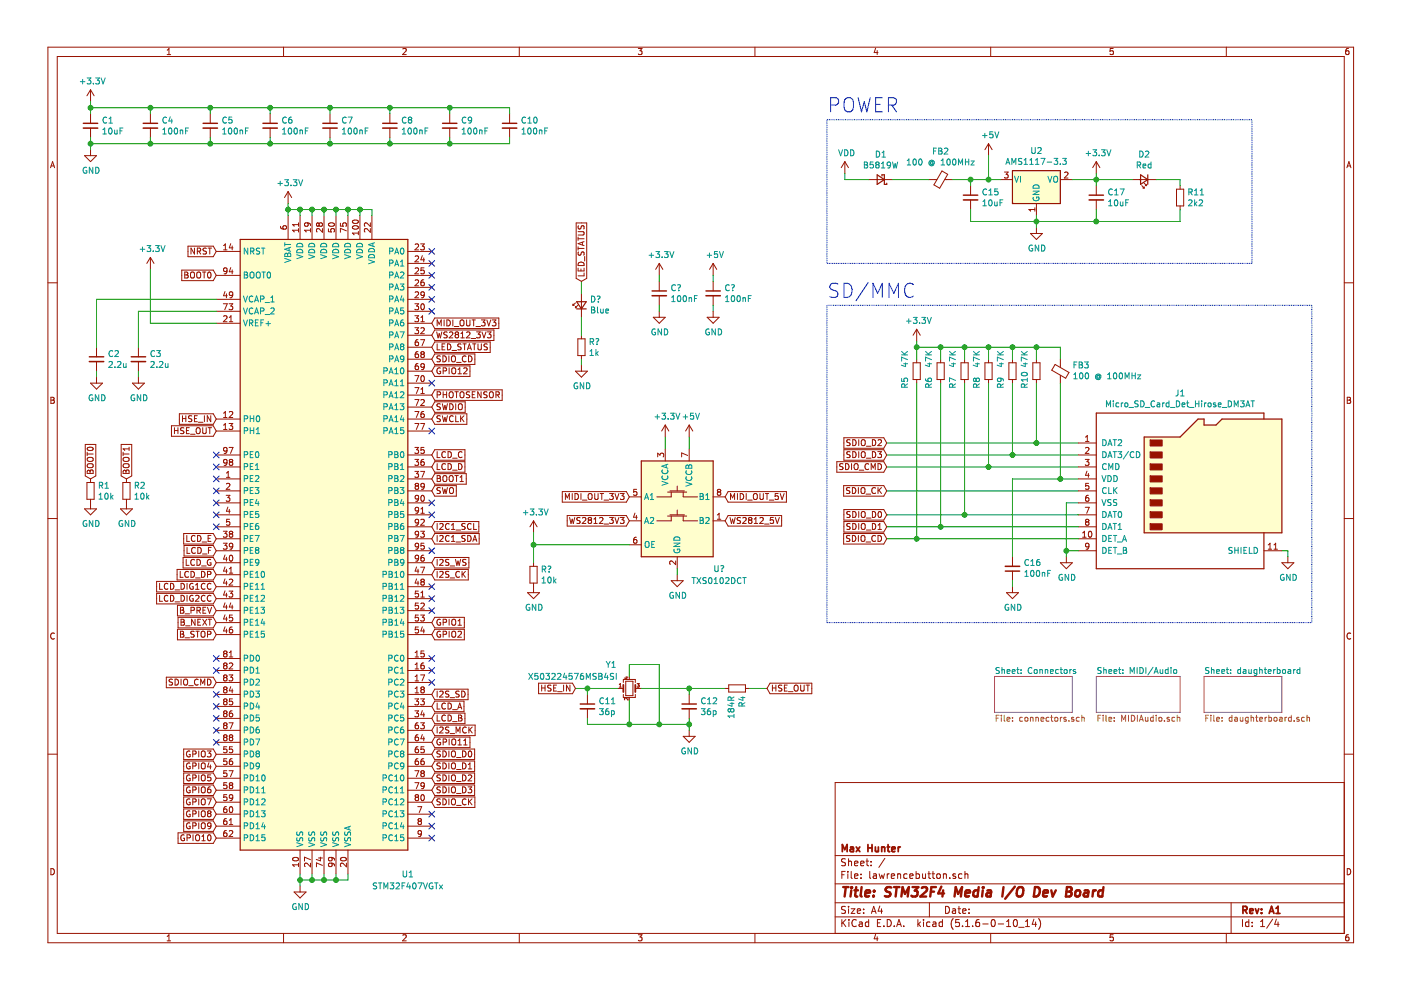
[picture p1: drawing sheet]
<svg xmlns="http://www.w3.org/2000/svg" width="297mm" height="210mm" viewBox="0 0 297 210" stroke-linecap="round" stroke-linejoin="round" font-family="sans-serif">
<path d="M.2 0h296.9v209.9h-296.9z" fill-rule="evenodd" fill="#fff" stroke="#fff" stroke-width=".21"/>
<g fill="none" stroke="#981200" stroke-width=".21">
<path d="M10.2 10h276.8v189.9h-276.8zM12.1 12h272.9v185.9h-272.9zM19.2 19v2.6M19.2 19l-.8 1.3M19.2 19l.8 1.3M35.4 11.6h.8M35.4 10.6l.4-.3v1.3M60.1 10v2M85.4 10.4l.5-.1 .2 .3-.8 1h.8M110.1 10v2M135.3 10.3h.8l-.4 .5 .4 .1v.5l-.2 .2-.6-.2M160.1 10v2"/>
<path d="M185.6 10.2l-.3 .9h.9M186 10.7v.9M210 10v2M236 10.3h-.6l-.1 .6 .7-.1v.6l-.2 .2-.5-.2M260 10v2M285.9 10.3h-.4l-.1 .3-.1 .7 .2 .3 .5-.2-.1-.6h-.4l-.2 .2M10.7 35.6l.4-1.3 .5 1.3M10.8 35.2h.7M17.9 33h2.6l-1.3 1.3zM19.2 24.1v2M19.2 27.2v2M19.2 31.7v1.3"/>
<path d="M31.9 24.1v2M31.9 27.2v2M44.6 24.1v2M44.6 27.2v2M57.3 24.1v2M57.3 27.2v2M70 24.1v2M70 27.2v2M82.7 24.1v2M82.7 27.2v2M95.4 24.1v2M95.4 27.2v2"/>
<path d="M108 24.1v2M108 27.2v2M179.1 34.3l-.7 1.2M179.1 34.3v2.5M179.1 34.3l.8 1.2M184.2 38.1h5.1M196.9 38.1h1.7M199.7 36.3l1.2 .7-1.7 2.9-1.2-.7zM200.3 38.1h1.7M205.8 39.3v2.1M209.6 30.5l-.8 1.2M209.6 30.5v2.5"/>
<path d="M209.6 30.5l.7 1.2M212.1 38.1h2.6M213 36.5h.8l-.5 .5 .4 .1 .1 .4-.3 .2-.5-.1M224.8 38.1h2.6M225.7 36.6l.5-.1 .2 .3-.7 .9h.7M232.4 34.3v2.5M232.4 39.3v2.1M232.4 34.3l-.7 1.2M232.4 34.3l.8 1.2M240 38.1h5.1M242.1 39.3l.5 .6M242.3 39.9h.3"/>
<path d="M242.6 38.8l.5 .5M242.6 39.6v.3M242.8 39.3h.3M243.1 39.1v.2M250.2 39.3v.8M285.6 35.6l.4-1.3 .4 1.3M285.7 35.2h.6M10.2 60h1.9M31.9 54.6l-.8 1.2M31.9 54.6v2.5M31.9 54.6l.7 1.2M38.5 57.3h6.7l.6 1.1-.6 1.1h-6.7z"/>
<path d="M39.2 57.7l.6 .1v.2l-.2 .3 .3 .2-.1 .4h-.6zM39.2 58.3h.4M39.9 52.2h5.3l.6 1.1-.6 1.1h-5.3zM40.4 57.9l.3-.2a.45 .45 0 0 1 .5 .4v.7l-.5 .1-.3-.1zM41.2 52.6v1.3l-.7-1.3v1.3M41.8 57.9l.2-.2a.44 .44 0 0 1 .5 .4v.7l-.5 .1-.2-.1zM41.8 53.3l.6-.1 .1-.5-.7-.1v1.3M42.1 53.3l.4 .6M42.9 57.7h.7M43.3 57.7v1.2M43.8 52.7l-.5-.1-.3 .3 .2 .3 .5 .2v.3l-.7 .1M44.1 57.8l.2-.1a.67 .67 0 0 1 .4 .6 .67 .67 0 0 1-.4 .6l-.3-.4z"/>
<path d="M44.1 52.6h.8M44.5 52.6v1.3M45.8 58.4h5.1M45.8 53.3h5.1M47.4 53h.7M47.4 52.1l.4-.4v1.3M48.1 57.3l-.2 .3-.4-.1-.1-.2 .1-.4 .4-.1 .2 .2v.8l-.2 .2-.4 .1M48.9 56.7l-.3 .9h.8M48.9 51.7l-.3 .8h.8M49.2 52.1v.9M49.2 57.2v.9M59.5 48l.1 .4 .4 .2 .7-.1v-.5l-.2-.1-.5 .1v.3l.2 .3"/>
<path d="M61.1 40.6l-.8 1.3M61.1 40.6v2.6M61.1 45.7v5.1M61.1 40.6l.7 1.3M63.3 48.8h-1.3l.4 .4M63.3 47.2v.8M63.3 48.5v.7M63.3 47.6h-1.3l.4 .4M63.6 45.7v5.1M65.1 47.2l.2 .3v.4h-.6l-.1-.4 .2-.3 .7 .1 .3 .2v.4M65.8 48.8h-1.2l.3 .4M65.8 48.5v.7"/>
<path d="M66.2 45.7v5.1M67.7 47.5l.2-.3h.2l.3 .3-.1 .4-.2 .1-.3-.1-.1-.2M67.7 47.5l-.3-.3-.3 .3 .1 .4h.3l.2-.2M67.7 47.5v.2M68.4 48.5v.7l-.9-.7-.4 .2 .1 .5M68.7 45.7v5.1M69.6 48.5v.6l.6 .1-.1-.2 .1-.5h.6l.1 .2-.1 .5M69.8 47.4a.61 .61 0 0 1 .7-.2 .61 .61 0 0 1 .4 .6 .76 .76 0 0 1-1.3-.3zM71.2 45.7v5.1M72.2 47.3v.6l.6 .1-.1-.5 .2-.3h.3l.2 .3-.1 .5M73.4 48.9l-1.2-.5v.8M73.8 45.7v5.1"/>
<path d="M74.8 48a.62 .62 0 0 1 .7-.2 .62 .62 0 0 1 .4 .6 .62 .62 0 0 1-.7 .3 .62 .62 0 0 1-.4-.7zM74.8 46.8a.68 .68 0 0 1 1.2 .3 .73 .73 0 0 1-1.3-.1zM76 49.1v.7M76 49.4h-1.3l.4 .4M76.3 45.7v5.1M78.5 47.2v.8l-.9-.8-.3 .3 .1 .5M78.5 48.5v.7l-.9-.7-.3 .2 .1 .5M78.9 45.7v5.1M86.5 58.4h5M86.5 53.3h5M86.5 55.8h5M88 56.9l.5-.1 .3 .3-.8 1h.8"/>
<path d="M88 51.8l.5-.1 .3 .4-.8 .9h.8M88 54.4l.5-.2 .3 .4-.8 .9h.8M88 59.5l.5-.2 .3 .4-.8 .9h.8M89.2 51.7h.8l-.5 .5 .4 .1 .1 .5-.3 .2-.5-.1M89.5 54.2l-.3 .9h.8M89.8 59.3l-.4 .2-.2 .4 .1 .6h.5l.2-.1-.2-.5-.3-.1-.3 .3M89.8 54.7v.8M89.9 56.8h-.6l-.1 .6 .5-.1 .3 .2v.3l-.3 .3-.5-.2M122.2 47.3h2.2v11.7l-1.1 .7-1.1-.7zM122.6 49.1h1l.2 .2v.3l-.2 .2h-1M122.6 56.8v.6h1.2v-.6M122.6 50.3v.7"/>
<path d="M122.6 52.3v.7M122.6 52.7h1.2M122.6 50.6h1.2M122.6 47.9v.4l.1 .2h.3l.3-.5 .3-.1 .2 .2v.5M122.6 53.4v.5l.1 .2h.3l.3-.6 .3-.1 .2 .2v.5M122.7 55.7a.67 .67 0 0 1 .8-.1 .67 .67 0 0 1 .3 .7h-1.2zM123.2 57v.4M123.5 51.4v.5M123.8 57.9v.6h-1.2M123.8 51.2l-1.2 .5 1.2 .4M124 54.4v.9M139.8 55.8v2.6"/>
<path d="M139.8 59.7v2M139.8 55.8l-.8 1.3M139.8 55.8l.7 1.3M151.2 55.8v2.6M151.2 59.7v2M151.2 55.8l-.8 1.3M151.2 55.8l.8 1.3M205.8 42.4v2M218.5 49.5h2.5l-1.3 1.3zM219.4 44v.8M219.4 44.4h-1.3l.4 .4M219.7 43.2v2.5"/>
<path d="M219.7 48.2v1.3M232.4 42.4v2M249.4 40.1h1.6v3.6h-1.6zM250.2 43.7v.7M285 60h2M20.5 73.6v2M20.5 76.7v2M20.5 80v1.2M29.3 73.6v2M29.3 76.7v2M29.3 80v1.2M45.8 63.5h5.1"/>
<path d="M45.8 66h5.1M45.8 68.5h5.1M47.3 64.4h.9l-.5 1.3M47.4 67.1l.5-.2 .2 .4-.8 .9h.8M47.7 61.8l-.3 .9h.8M48 62.3v.8M48.6 64.4h.8l-.5 .5 .4 .1 .1 .4-.3 .3-.5-.2M48.6 68.2h.8M48.6 67.3l.4-.4v1.3M49.4 62.4l-.3 .3-.4-.1v-.6l.4-.1 .3 .2-.1 .7-.2 .3h-.4M86.5 78.7h5M86.5 60.9h5"/>
<path d="M86.5 63.5h5M86.5 66h5M86.5 68.5h5M86.5 71.1h5M86.5 73.6h5M86.5 76.2h5M88 64.4h.8l-.5 .5 .4 .1v.5l-.2 .2-.5-.2M88 66.9h.8l-.5 .5 .4 .2v.5l-.2 .1-.5-.1M88 69.5h.8l-.5 .5 .4 .1v.5l-.2 .1-.5-.1M88 79.6h.8l-.5 1.3M88 62l.5-.1 .3 .3-.8 .9h.8M88.6 72h-.2a.79 .79 0 0 0-.1 1.3l.4-.1v-.6l-.4-.1-.3 .3"/>
<path d="M88.6 74.6h-.2a.79 .79 0 0 0-.1 1.2l.4-.1v-.5l-.4-.2-.3 .3M88.6 77.1h-.2a.79 .79 0 0 0-.1 1.3l.4-.2v-.5l-.4-.1-.3 .2M89.2 72h.8l-.5 1.3M89.2 69.6l.5-.1 .3 .3-.8 .9h.8M89.2 67.3l.4-.4v1.3M89.2 68.2h.8M89.4 64.5l.1-.1a.67 .67 0 0 1 .5 .6 .67 .67 0 0 1-.5 .7l-.3-.5zM89.4 79.8l.1-.2a.67 .67 0 0 1 .5 .7 .67 .67 0 0 1-.5 .6l-.3-.5zM89.5 75.1l-.3-.2 .3-.3h.2l.3 .2-.3 .3M89.5 75.1l-.3 .2 .1 .4 .2 .1h.3l.2-.2v-.3l-.3-.2M89.5 75.1h.2M90 62.4l-.3 .3-.3-.1-.1-.6 .4-.1 .3 .2-.1 .7-.2 .3h-.3"/>
<path d="M90 77.7l-.3 .2-.3-.1-.1-.6 .4-.1 .3 .3-.1 .7-.2 .2-.3 .1M92.2 77.6h7.4v2.2h-7.4l-.7-1.1zM92.2 67.4h13.6v2.3h-13.6l-.7-1.2zM92.2 70h12.5v2.2h-12.5l-.7-1.1zM92.2 72.5h11.7v2.2h-11.7l-.7-1.1zM92.2 75h8.5v2.3h-8.5l-.7-1.1zM92.6 70.4l.3 1.2 .2-.9 .3 .9 .3-1.2M92.7 72.9v1.3h.6M92.7 69.1v-1.3l.4 .9 .4-.9v1.3M93.4 78.1a.57 .57 0 0 0-.8 .5 .57 .57 0 0 0 .8 .5v-.4h-.2M93.4 75.5l-.5-.1-.2 .2v.3l.5 .3 .2 .3-.3 .2h-.5M93.7 73.5h.5"/>
<path d="M93.9 75.4a.64 .64 0 0 1 .7 .7 .64 .64 0 0 1-.7 .6zM94 78.6l.6-.1v-.4l-.6-.1v1.3M94.2 67.8v1.3M94.3 72.9h-.6v1.3h.6M94.7 67.8a.64 .64 0 0 1 .8 .7 .64 .64 0 0 1-.8 .6zM94.8 70.4h-.5l-.1 .1v.4l.5 .2 .1 .3-.2 .2h-.5M94.9 72.9a.64 .64 0 0 1 .7 .6 .64 .64 0 0 1-.7 .7zM95.2 75.4v1.3M95.2 78v1.3M95.3 70.5l.5-.1 .2 .3-.8 .9h.8M95.8 75.6l.2-.2a.45 .45 0 0 1 .6 .5l-.2 .8h-.5a.92 .92 0 0 1-.1-1.1zM95.8 74.3h1"/>
<path d="M95.8 78.2l.3-.2a.44 .44 0 0 1 .5 .4v.7l-.5 .2-.3-.2zM96 67.8v1.3M96.3 69.2h1M96.7 70.9l-.2 .3v.2l.2 .2h.4l.1-.2v-.4l-.2-.1M96.7 70.9l-.2-.2 .2-.3 .5 .1v.3l-.2 .1M96.7 70.9h.3M96.8 76.8h1M97.1 78.3l.4-.3v1.3M97.1 79.3h.7M97.6 68l.2-.2a.44 .44 0 0 1 .6 .5l-.1 .6-.5 .2-.2-.2zM97.7 71.6h.7M97.7 70.7l.4-.3v1.2"/>
<path d="M97.8 73l-.5-.1-.2 .1v.4l.6 .2 .1 .3-.3 .3-.4-.1M98.1 72.9h.8M98.3 78.1l.5-.1 .2 .3-.8 1h.8M98.5 72.9v1.3M98.8 75.6a.58 .58 0 0 0-.8 .5 .58 .58 0 0 0 .8 .6v-.1M98.9 70.5l.5-.1 .2 .3-.7 .9h.7M98.9 67.8v1.1l.3 .2h.2l.2-.2v-1.1M99.1 74.2l.4-1.3 .4 1.3M99.2 73.8h.6M99.3 75.4a.64 .64 0 0 1 .8 .7 .64 .64 0 0 1-.8 .6zM99.9 71.8h1M100.1 67.8h.7"/>
<path d="M100.2 72.9h.7M100.4 67.8v1.3M100.6 72.9v1.3M100.9 69.2h1M101 70.4h.8l-.4 .5 .4 .1v.5l-.2 .1-.6-.1M101.3 72.9v1l.3 .3 .4-.1 .1-.2v-1M102.1 67.8h.7l-.4 .5 .4 .1-.1 .6h-.6M102.2 70.4l.4 1.2 .4-1.2M103.2 67.8l.4 1.3 .5-1.3M103.3 73l-.5-.1-.1 .1v.4l.5 .2 .1 .3-.2 .3-.5-.1M103.3 70.4h.8l-.4 .5 .4 .1-.1 .6-.7-.1M104.4 67.8h.8l-.5 .5 .4 .1v.6l-.2 .1-.5-.1"/>
<path d="M121.5 64.5v.2M121.5 64.7h.3M122 78.7h2.5l-1.2 1.3zM122 65v.2M122 65.2h.3M122 64.2l-.5 .5M122.5 64.7l-.5 .5M122.5 71.8h1.5v3.6h-1.5zM123.3 62.2v5.1M123.3 71.1v.7M123.3 75.4v.8M123.3 77.4v1.3"/>
<path d="M138.5 67.3h2.5l-1.2 1.2zM139.8 62.7v2M139.8 66v1.3M149.9 67.3h2.6l-1.3 1.2zM151.2 62.7v2M151.2 66v1.3M193.6 76.9h1.5v3.6h-1.5zM194.4 69.8l-.8 1.3M194.4 69.8v2.5M194.4 76.2v.7M194.4 69.8l.7 1.3M198.7 76.9h1.5v3.6h-1.5z"/>
<path d="M199.4 76.2v.7M203.7 76.9h1.6v3.6h-1.6zM204.5 76.2v.7M208.8 76.9h1.5v3.6h-1.5zM209.6 76.2v.7M213.9 76.9h1.5v3.6h-1.5zM214.7 76.2v.7M219 76.9h1.5v3.6h-1.5zM219.7 76.2v.7M223.7 77.3l2.9 1.7-.7 1.2-2.9-1.7zM224.8 76.2v1.7M224.8 79.6v1.6"/>
<path d="M10.8 84.2h.4l.3 .3-.3 .3 .3 .3-.2 .4h-.5zM10.8 84.8h.4M18.1 94.2h2.2v6.7l-1.1 .6-1.1-.6zM18.5 96.3h1.3M18.5 95.9v.7M18.6 97.2l.3-.2h.7l.2 .3-.1 .3a.8 .8 0 0 1-1.2-.1zM18.6 99.8l.2-.1 .3 .2 .1-.2 .3-.1 .3 .3v.5h-1.3zM18.6 94.9a.68 .68 0 0 1 1.2 .3 .72 .72 0 0 1-1.3-.1zM18.7 98.4h.9l.2 .2-.2 .5-.7 .1a.44 .44 0 0 1-.4-.6zM19.1 99.9v.5M19.2 81.2h2.5l-1.2 1.3zM25.7 94.2h2.2v6.7l-1.1 .6-1.1-.6z"/>
<path d="M26.1 96.3h1.3M26.1 95.9v.7M26.2 97.2l.3-.2h.7l.2 .3-.1 .3a.8 .8 0 0 1-1.2-.1zM26.2 99.8l.3-.1 .2 .2 .1-.2 .3-.1 .3 .3v.5h-1.3zM26.3 98.4h.9l.2 .2-.2 .5-.7 .1a.44 .44 0 0 1-.4-.6zM26.7 99.9v.5M27.4 94.8v.7M27.4 95.2h-1.3l.4 .3M28.1 81.2h2.5l-1.3 1.3zM36.4 90.3h8.8l.6 1.1-.6 1.1h-8.8zM37 90.7v1.2M37 91.3h.7"/>
<path d="M37.7 90.7v1.2M38 87.7h7.2l.6 1.1-.6 1.2h-7.2zM38.7 88.1v1.3M38.7 88.7h.7M39 90.8l-.5-.1-.2 .1 .1 .4 .5 .2 .1 .3-.3 .2h-.4M39.4 88.1v1.3M39.5 91.3h.5M40.1 90.7h-.6v1.2h.6M40.4 92.1h1M40.7 88.2l-.5-.1-.2 .2v.3l.6 .3 .1 .3-.3 .2h-.4M41.2 88.7h.5M41.7 90.9l.2-.2 .3 .1a.78 .78 0 0 1-.1 1.1l-.4-.1z"/>
<path d="M41.8 88.1h-.6v1.3h.6M42.1 89.5h.9M43 90.7v1l.2 .2h.4l.1-.2v-1M43.3 88.1v1.3M44.1 90.7h.8M44.5 90.7v1.2M44.7 88.1v1.3l-.8-1.3v1.3M45.8 88.8h5.1M45.8 91.4h5.1M45.8 96.5h5.1M45.8 99h5.1M47.4 87.6l.4-.3v1.2"/>
<path d="M47.4 90.1l.4-.3v1.3M47.4 88.5h.7M47.4 91.1h.7M48.1 98l-.2 .2-.4-.1-.1-.1 .1-.5 .4-.1 .2 .3v.7l-.2 .2-.4 .1M48.1 95.4l-.2 .3-.4-.1-.1-.2 .1-.4 .4-.1 .2 .2v.7l-.2 .3h-.4M48.6 89.8h.8l-.5 .5 .4 .1 .1 .4-.3 .3-.5-.2M48.6 94.9h.8l-.5 1.2M48.6 87.4l.5-.1 .3 .3-.8 .9h.8M48.9 98l-.3-.3 .3-.3h.2l.3 .3-.3 .3M48.9 98l-.3 .2 .1 .3 .2 .2 .3-.1 .2-.2v-.2l-.3-.2M48.9 98h.2M86.5 81.2h5"/>
<path d="M86.5 83.8h5M86.5 86.3h5M86.5 88.8h5M86.5 91.4h5M86.5 96.5h5M86.5 99h5M88 94.9h.8l-.5 .4 .4 .2v.5l-.2 .1-.5-.1M88 97.4h.8l-.5 .5 .4 .1v.5l-.2 .2-.5-.2M88 99.9h.8l-.5 .5 .4 .2v.5l-.2 .1-.5-.1M88 82.2h.8l-.5 1.2M88 84.7h.8l-.5 1.3M88 87.3h.8l-.5 1.2"/>
<path d="M88 89.8h.8l-.5 1.3M89.2 89.8h.8l-.5 1.3M89.2 99.9h.8l-.5 1.3M89.2 84.8l.5-.1 .3 .4-.8 .9h.8M89.2 83.4h.8M89.2 82.5l.4-.3v1.2M89.8 87.3l-.4 .1-.2 .4 .1 .6 .5 .1 .2-.2-.2-.5-.3-.1-.3 .3M89.8 97.4l-.4 .1-.2 .5 .1 .5 .5 .1 .2-.2-.2-.4-.3-.1-.3 .2M89.9 94.9h-.6l-.1 .6 .5-.2 .3 .3v.3l-.3 .2-.5-.1M92.2 87.7h6.8v2.3h-6.8l-.7-1.2zM92.2 95.3h6.4v2.3h-6.4l-.7-1.1zM92.2 97.9h6.4v2.2h-6.4l-.7-1.1z"/>
<path d="M92.2 85.2h6.4v2.2h-6.4l-.7-1.1zM92.2 82.7h14.3v2.2h-14.3l-.7-1.1zM92.7 83.7l.7-.1v-.4l-.7-.1v1.2M92.7 95.8v1.2h.6M92.7 98.3v1.3h.6M93.4 85.7l-.5-.1-.2 .1v.4l.5 .2 .2 .3-.3 .3-.5-.1M93.4 88.2l-.5-.1-.2 .2v.3l.5 .3 .2 .3-.3 .2h-.5M93.8 88.1l.3 1.3 .2-.9 .3 .9 .3-1.3M93.8 85.6l.3 1.3 .2-.9 .3 .9 .3-1.3M94 83.1v1.2M94 83.7h.7M94.4 98.4a.55 .55 0 0 0-.7 .1 .55 .55 0 0 0 0 .8l.4 .3 .3-.2"/>
<path d="M94.4 95.9a.55 .55 0 0 0-.7 .1 .55 .55 0 0 0 0 .7l.4 .3 .3-.1M94.7 83.1v1.2M95 95.8a.64 .64 0 0 1 .7 .6 .64 .64 0 0 1-.7 .6zM95 98.3a.64 .64 0 0 1 .7 .6 .64 .64 0 0 1-.7 .7zM95.3 83.2l.2-.1a.45 .45 0 0 1 .6 .4l-.2 .8h-.5a.92 .92 0 0 1-.1-1.1zM95.4 85.6a.64 .64 0 0 1 .7 .6 .64 .64 0 0 1-.7 .7zM96 97.2h.9M96 99.7h.9M96.1 88.3a.58 .58 0 0 0-.8 .5 .58 .58 0 0 0 .7 .6l.1-.1M96.4 83.1h.8M96.6 88.1v1.3h.6M96.6 85.6v1.3"/>
<path d="M96.8 83.1v1.2M97.2 98.3a.64 .64 0 0 1 .8 .6 .64 .64 0 0 1-.8 .7zM97.2 85.8l.3-.2a.44 .44 0 0 1 .5 .4v.7l-.5 .2-.3-.2zM97.6 83.2l.2-.1a.44 .44 0 0 1 .6 .4l-.1 .7-.5 .1-.2-.1zM97.7 88.1v1.3M97.8 88.7l.6 .7M98 95.9a.56 .56 0 0 0-.8 .1 .56 .56 0 0 0 0 .7l.4 .3 .4-.1M98.4 88.1l-.7 .8M99.6 83.1h-.5l-.2 .1 .1 .4 .5 .2 .1 .3-.3 .2h-.4M100.1 83.7h.5M100.7 83.1h-.6v1.2h.6M102 83.1v1.2l-.7-1.2v1.2"/>
<path d="M103.3 83.1h-.5l-.2 .1 .1 .4 .5 .2 .1 .3-.3 .2h-.4M103.9 83.1h.2a.44 .44 0 0 1 .5 .4l-.1 .7-.2 .1h-.4l-.1-.4zM105.2 83.7h.6v-.5l-.6-.1v1.2M105.5 83.7l.4 .6M139.4 96.9v-.8l.5 .4 .2-.3 .4-.1 .2 .2-.1 .6M141 90.1v2.6M141 95.2v2.5M141 90.1l-.7 1.3M141 90.1l.8 1.3M145.8 96.6l-1.3-.6v.9M146.1 90.1v2.6M146.1 95.2v2.5"/>
<path d="M146.1 90.1l-.7 1.3M146.1 90.1l.8 1.3M177.4 97.9h10l.6 1.1-.6 1.1h-10zM178.7 98.4l-.4-.1-.2 .1v.4l.5 .2 .1 .3-.2 .3-.5-.1M178.9 95.3h8.5l.6 1.2-.6 1.1h-8.5zM178.9 92.8h8.5l.6 1.1-.6 1.1h-8.5zM179.3 98.3a.64 .64 0 0 1 .7 .6 .64 .64 0 0 1-.7 .7zM180.2 95.8h-.4l-.2 .1v.4l.6 .2v.3l-.2 .2h-.5M180.2 93.3l-.4-.1-.2 .1v.5l.6 .2v.3l-.2 .2-.5-.1M180.5 98.3v1.3M180.8 93.2a.64 .64 0 0 1 .7 .7 .64 .64 0 0 1-.7 .6zM180.8 95.8a.64 .64 0 0 1 .7 .6 .64 .64 0 0 1-.7 .6z"/>
<path d="M181.2 98.5l.2-.2a.45 .45 0 0 1 .5 .4l-.1 .8h-.5a.92 .92 0 0 1-.1-1zM182.1 93.2v1.3M182.1 95.8v1.2M182.2 99.7h.9M182.7 93.4l.2-.2a.44 .44 0 0 1 .5 .4v.7l-.5 .2-.2-.2zM182.7 95.9l.2-.1a.44 .44 0 0 1 .5 .4v.6l-.5 .2-.2-.2zM183.7 94.6h1M183.7 97.2h1M184.2 98.4a.58 .58 0 0 0-.8 .5 .58 .58 0 0 0 .7 .6l.1-.1M184.7 99.6v-1.3l.4 .9 .5-.9v1.3M185 93.2a.64 .64 0 0 1 .7 .7 .64 .64 0 0 1-.7 .6zM185 95.8a.64 .64 0 0 1 .7 .6 .64 .64 0 0 1-.7 .6z"/>
<path d="M186.1 95.8h.8l-.4 .4 .3 .2v.5l-.2 .1-.5-.1M186.2 93.3l.4-.1 .3 .4-.8 .9h.8M186.2 98.3a.64 .64 0 0 1 .7 .6 .64 .64 0 0 1-.7 .7zM194.4 80.5v.7M199.4 80.5v.7M204.5 80.5v.7M209.6 80.5v.7M214.7 80.5v.7M219.7 80.5v.7M228.6 96.5h3.8M228.6 99h3.8M228.6 93.9h3.8"/>
<path d="M230.1 97.4h.8l-.4 .5 .3 .1 .1 .4-.3 .3-.5-.2M230.1 95l.5-.1 .3 .3-.8 .9h.8M230.1 93.6h.8M230.1 92.7l.4-.4v1.3M230.5 99.9l-.4 .9h.8M285.6 84.2h.5l.2 .3-.2 .3 .3 .3-.2 .4h-.6zM285.6 84.8h.5M10.2 109.9h1.9M17.9 107.9h2.6l-1.3 1.3zM18.4 102.3h1.6v3.6h-1.6zM19.2 101.5v.8M19.2 105.9v2"/>
<path d="M25.5 107.9h2.6l-1.3 1.3zM26 102.3h1.6v3.6h-1.6zM26.8 101.5v.8M26.8 105.9v2M38.8 118.2h6.4l.6 1.1-.6 1.1h-6.4zM38.9 113.1h6.3l.6 1.1-.6 1.2h-6.3zM39 115.7h6.2l.6 1.1-.6 1.1h-6.2zM39.5 118.6v1.3h.6M39.6 113.5v1.3h.6M39.7 116.1v1.2h.6M41.2 118.7a.58 .58 0 0 0-.8 .5 .58 .58 0 0 0 .8 .6v-.1M41.4 113.7a.56 .56 0 0 0-.8 0 .56 .56 0 0 0 0 .8l.4 .3 .4-.1"/>
<path d="M41.4 116.2a.56 .56 0 0 0-.8 .5 .56 .56 0 0 0 .8 .5M41.8 118.6a.64 .64 0 0 1 .7 .6 .64 .64 0 0 1-.7 .7zM41.9 113.5a.64 .64 0 0 1 .7 .7 .64 .64 0 0 1-.7 .6zM41.9 116.1a.64 .64 0 0 1 .8 .6 .64 .64 0 0 1-.8 .6zM42.7 120h1M42.9 114.9h.9M42.9 117.5h1M44.1 114.1h.5M44.2 116.7h.4M44.7 118.7a.57 .57 0 0 0-.8 .5 .57 .57 0 0 0 .8 .5v-.4h-.2M44.7 113.5h-.6v1.3h.6M44.8 116.1h-.6v1.2"/>
<path d="M45.8 109.2h5.1M45.8 104.1h5.1M45.8 101.5h5.1M45.8 106.6h5.1M45.8 111.7h5.1M45.8 114.2h5.1M45.8 116.8h5.1M45.8 119.3h5.1M47.3 112.6h.8l-.4 .5 .4 .1v.6l-.2 .1-.6-.1M47.3 115.2h.8l-.4 .5 .4 .1v.5l-.2 .1-.6-.1M47.7 117.7l-.3 .9h.8M48 105h.7l-.4 .5 .4 .1v.5l-.2 .2-.5-.1"/>
<path d="M48 102.6l.5-.1 .2 .3-.7 1h.7M48 101.2h.7M48 118.1v.9M48 100.3l.4-.4v1.3M48.3 107.5l-.3 .9h.8M48.6 108v.8M48.7 110.1h-.6l-.1 .6 .5-.1 .2 .2v.3l-.2 .3-.5-.2M48.7 117.8l.2-.1a.67 .67 0 0 1 .5 .6 .67 .67 0 0 1-.5 .7l-.3-.5zM48.9 113.2l-.3 .2 .1 .4 .2 .1h.3l.2-.2v-.3l-.3-.2M48.9 113.2l-.3-.3 .3-.3h.2l.3 .3-.3 .3M48.9 113.2h.2M49.4 115.7l-.3 .3-.4-.1v-.6l.4-.1 .3 .2-.1 .7-.2 .3h-.4"/>
<path d="M86.5 109.2h5M86.5 104.1h5M86.5 101.5h5M86.5 106.6h5M86.5 111.7h5M86.5 114.2h5M86.5 116.8h5M86.5 119.3h5M88.3 103l-.3 .3v.2l.3 .3 .3-.1 .2-.2-.1-.4-.2-.1M88.3 103l-.3-.2 .3-.3 .4 .1v.3l-.2 .1M88.3 103h.2M88.8 110.7l-.3 .2-.4-.1-.1-.1 .1-.5 .4-.1 .3 .3-.1 .7-.2 .2-.4 .1"/>
<path d="M88.8 105.6l-.3 .2h-.4l-.1-.2 .1-.5 .4-.1 .3 .3-.1 .7-.2 .2-.4 .1M88.8 113.2l-.3 .2h-.4l-.1-.2 .1-.4 .4-.2 .3 .3-.1 .7-.2 .3h-.4M88.8 115.7l-.3 .3-.4-.1-.1-.2 .1-.4 .4-.1 .3 .2-.1 .7-.2 .3h-.4M88.8 108.1l-.3 .2h-.4l-.1-.2 .1-.4 .4-.1 .3 .2-.1 .7-.2 .3h-.4M88.8 118.3l-.3 .2-.4-.1-.1-.1 .1-.5 .4-.1 .3 .3-.1 .7-.2 .2-.4 .1M89.2 112.6h.8l-.5 .5 .4 .1 .1 .5-.3 .2-.5-.1M89.2 110.2l.5-.1 .3 .4-.8 .9h.8M89.2 107.9l.4-.3v1.2M89.2 108.8h.8M89.4 105.1l.1-.1a.67 .67 0 0 1 .5 .7 .67 .67 0 0 1-.5 .6l-.3-.5zM89.8 117.7l-.4 .1-.2 .5 .1 .6h.5l.2-.1-.2-.5-.3-.1-.3 .2M89.9 115.2h-.6l-.1 .6 .5-.1 .3 .2v.3l-.3 .2-.5-.1"/>
<path d="M90 103l-.3 .3-.3-.1-.1-.6 .4-.1 .3 .2-.1 .7-.2 .3-.3 .1M92.2 100.4h6.7v2.3h-6.7l-.7-1.2zM92.2 103h4.5v2.2h-4.5l-.7-1.1zM92.2 113.1h9.4v2.3h-9.4l-.7-1.2zM92.2 118.2h7.2v2.2h-7.2l-.7-1.1zM92.2 110.6h9.3v2.2h-9.3l-.7-1.1zM92.7 100.8h.4l.3 .3-.3 .3 .3 .3-.1 .4h-.6zM92.7 111v1.3M92.7 113.5v1.3M92.7 118.6v1.3M92.7 101.4h.4M93.2 111.1l.5-.1 .3 .3-.8 1h.8"/>
<path d="M93.2 113.7l.5-.2 .3 .4-.8 .9h.8M93.2 118.7l.5-.1 .3 .4-.8 .9h.8M93.4 103.4h-.5l-.2 .1v.4l.5 .2 .2 .3-.3 .2h-.5M93.8 103.4l.3 1.2 .2-.9 .3 .9 .3-1.2M94 101l.2-.2a.44 .44 0 0 1 .5 .5v.6l-.5 .2-.2-.2zM95.2 118.7l-.5-.1-.3 .3 .2 .3 .5 .2v.3l-.2 .2-.5-.1M95.2 111.1a.56 .56 0 0 0-.8 .5 .56 .56 0 0 0 .8 .5M95.2 113.7a.56 .56 0 0 0-.8 .5 .56 .56 0 0 0 .8 .5M95.3 101l.2-.2a.45 .45 0 0 1 .6 .5l-.2 .8h-.5a.92 .92 0 0 1-.1-1.1zM95.4 103.5l.2-.1a.44 .44 0 0 1 .5 .4v.7l-.5 .1-.2-.1zM95.4 120h1M95.7 112.3h.7"/>
<path d="M95.7 111.3l.4-.3v1.3M95.7 113.9l.4-.4v1.3M95.7 114.8h.7M96.4 100.8h.8M96.6 118.6l.3 1.3 .2-.9 .3 .9 .3-1.3M96.7 112.4h1M96.7 114.9h1M96.8 100.8v1.3M97.5 102.1h.7M97.5 101.2l.4-.4v1.3M98.6 111.1l-.5-.1-.1 .1v.4l.5 .2 .1 .3-.2 .3-.5-.1M98.6 113.6l-.5-.1-.1 .2v.4l.5 .2 .1 .3-.2 .2-.5-.1"/>
<path d="M98.8 118.7l-.5-.1-.2 .3 .1 .3 .6 .2v.3l-.7 .1M99.2 113.5a.64 .64 0 0 1 .7 .7 .64 .64 0 0 1-.7 .6zM99.9 111.1a.58 .58 0 0 0-.8 .5 .58 .58 0 0 0 .7 .6l.1-.1M100.3 114.8l.4-1.3 .4 1.3M100.4 114.4h.6M100.4 111v1.3h.6M113.1 110.4v2.6M113.1 119.3v.8M113.1 110.4l-.7 1.3M113.1 110.4l.8 1.3M119.2 104.2h13.6l.6 1.2-.6 1.1h-13.6zM119.9 105.9v-1.3l.4 1 .4-1v1.3"/>
<path d="M120.3 109.3h12.5l.6 1.1-.6 1.1h-12.5zM120.8 109.7l.3 1.3 .2-.9 .2 .9 .4-1.3M121.3 104.6v1.3M121.9 104.6a.64 .64 0 0 1 .7 .7 .64 .64 0 0 1-.7 .6zM123 109.8l-.5-.1-.2 .1v.4l.6 .3 .1 .3-.2 .2-.5-.1M123.2 104.6v1.3M123.5 109.8l.5-.1 .2 .4-.8 .9h.8M123.5 106h.9M124.7 104.8l.3-.2a.44 .44 0 0 1 .5 .5v.6l-.5 .2-.3-.2zM125 110.3l-.3-.3 .3-.3h.2l.2 .3-.2 .3M125 110.3l-.3 .2v.4l.3 .1 .3-.1 .1-.1v-.3l-.2-.2M125 110.3h.2"/>
<path d="M125.9 111h.7M125.9 110.1l.4-.4v1.3M126.1 104.6v1.1l.2 .2h.4l.1-.2v-1.1M127.1 109.8l.5-.1 .2 .4-.7 .9h.7M127.2 104.6h.8M127.6 104.6v1.3M128.1 106h.9M128.1 111.1h.9M129.2 104.6h.8l-.4 .5 .4 .1v.5l-.2 .2-.6-.1M129.2 109.7h.8l-.4 .5 .4 .1v.5l-.2 .2-.6-.1M130.4 104.6l.4 1.3 .4-1.3M130.4 109.7l.4 1.3 .4-1.3"/>
<path d="M131.5 109.7h.8l-.4 .5 .4 .1v.6l-.2 .1-.6-.1M131.5 104.6h.8l-.4 .5 .4 .1v.6l-.2 .1-.6-.1M133.4 110.4h2.6M133.4 105.4h2.6M133.4 115.5h2.6M134.4 114.5l-.1 .1M134.4 114.5h.1M134.6 108.8l-.3 .9h.8M134.9 109.3v.8M134.9 113.9h-.2a.79 .79 0 0 0-.1 1.3l.3-.1 .2-.5-.3-.2-.4 .1M135 103.8h-.6l-.1 .6 .5-.2 .3 .3v.3l-.3 .2-.5-.1M141.6 109.4h4"/>
<path d="M141.6 104.3h4M142.1 109.2h3M142.1 104.1h3M142.3 109.4v1h-3M142.3 104.3v1.1h-3M143.3 118.9v.8l-1-.8-.3 .3 .1 .5M143.6 103.1v1M143.6 108.1v1.1M143.6 118v2.6M144.9 109.4v1h3M144.9 104.3v1.1h3M151.2 110.4h2.5"/>
<path d="M151.2 105.4h2.5M152.1 110.1h.7M152.1 109.2l.4-.4v1.3M152.3 104.3h.3M152.3 104.3l-.2-.2 .2-.3h.3l.2 .2-.2 .3M152.3 104.3l-.2 .2v.3l.2 .2h.4l.1-.2v-.3l-.2-.2M154.4 104.2h12.3v2.3h-12.3l-.7-1.1zM154.4 109.3h11.3v2.2h-11.3l-.7-1.1zM154.8 109.7l.3 1.3 .2-.9 .3 .9 .3-1.3M154.9 105.9v-1.3l.4 1 .4-1v1.3M156.4 104.6v1.3M156.9 104.6a.64 .64 0 0 1 .8 .7 .64 .64 0 0 1-.8 .6z"/>
<path d="M157 109.8l-.5-.1-.1 .1v.5l.5 .2 .1 .3-.2 .2-.5-.1M157.5 109.8l.5-.1 .2 .4-.8 .9h.8M158.2 104.6v1.3M158.5 106h1M158.9 110.3l-.2 .2v.3l.2 .2 .4-.1 .1-.1v-.4l-.2-.1M158.9 110.3l-.2-.3 .2-.3 .5 .1v.3l-.2 .2M158.9 110.3h.3M159.8 104.8l.2-.2a.44 .44 0 0 1 .6 .5l-.1 .6-.5 .2-.2-.2zM159.9 111h.7M159.9 110.1l.4-.4v1.3M161.1 104.6v1.1l.3 .2h.2l.2-.2v-1.1M161.1 109.8l.5-.1 .2 .4-.8 .9h.8"/>
<path d="M162.1 111.1h1M162.3 104.6h.7M162.6 104.6v1.3M163.1 106h1M164 109.7h-.6l-.1 .6 .2-.1 .5 .1v.6l-.2 .1-.5-.1M164.4 109.7l.4 1.3 .4-1.3M165 104.6h-.6l-.1 .6 .2-.1 .4 .1 .1 .6-.2 .1-.5-.1M165.4 104.6l.4 1.3 .5-1.3M178.9 113.1h8.5l.6 1.1-.6 1.2h-8.5zM178.9 103h8.5l.6 1.1-.6 1.1h-8.5zM178.9 110.6h8.5l.6 1.1-.6 1.1h-8.5zM178.9 108h8.5l.6 1.2-.6 1.1h-8.5z"/>
<path d="M180.2 103.4h-.5l-.2 .1 .1 .4 .5 .2 .1 .3-.3 .2h-.4M180.2 113.6l-.5-.1-.2 .2 .1 .4 .5 .2 .1 .3-.3 .2-.4-.1M180.2 111.1l-.4-.1-.2 .1v.4l.6 .3v.2l-.2 .3-.5-.1M180.2 108.5l-.4-.1-.2 .2v.4l.6 .2v.3l-.2 .2h-.5M180.7 113.5a.64 .64 0 0 1 .8 .7 .64 .64 0 0 1-.8 .6zM180.7 103.4a.64 .64 0 0 1 .8 .6 .64 .64 0 0 1-.8 .6zM180.8 111a.64 .64 0 0 1 .7 .6 .64 .64 0 0 1-.7 .7zM180.8 108.4a.64 .64 0 0 1 .7 .7 .64 .64 0 0 1-.7 .6zM182 103.4v1.2M182 113.5v1.3M182.1 108.4v1.3M182.1 111v1.3"/>
<path d="M182.6 103.5l.2-.1a.45 .45 0 0 1 .6 .4l-.1 .7-.5 .1-.2-.1zM182.6 113.7l.2-.2a.45 .45 0 0 1 .6 .5l-.1 .6-.5 .2-.2-.2zM182.7 108.6l.2-.2a.44 .44 0 0 1 .5 .5v.6l-.5 .2-.2-.2zM182.7 111.2l.2-.2a.44 .44 0 0 1 .5 .4v.7l-.5 .2-.2-.2zM183.6 104.8h1M183.6 114.9h1M183.7 109.8h1M183.7 112.4h1M185 111a.64 .64 0 0 1 .7 .6 .64 .64 0 0 1-.7 .7zM185 108.4a.64 .64 0 0 1 .7 .7 .64 .64 0 0 1-.7 .6zM185.6 103.5a.56 .56 0 0 0-.8 .5 .56 .56 0 0 0 .8 .5M185.6 113.7a.56 .56 0 0 0-.8 .5 .56 .56 0 0 0 .8 .5"/>
<path d="M186.2 113.5a.64 .64 0 0 1 .7 .7 .64 .64 0 0 1-.7 .6zM186.2 103.4v1.2M186.2 112.3h.7M186.2 111.3l.3-.3v1.3M186.3 108.6l.2-.2a.67 .67 0 0 1 .4 .7 .67 .67 0 0 1-.4 .6l-.3-.5zM186.4 103.9l.5 .7M186.9 103.4l-.7 .7M214.7 118v2.1M224.8 119.3h2.6l-1.3 1.3zM226.1 118v1.3M228.6 109.2h3.8M228.6 104.1h3.8"/>
<path d="M228.6 101.5h3.8M228.6 106.6h3.8M228.6 111.7h3.8M228.6 114.2h3.8M228.6 116.8h3.8M229.5 113.9h.8M229.5 113l.4-.4v1.3M230.1 107.6h.8l-.5 1.2M230.4 110.7l-.3-.3 .3-.3h.2l.3 .3-.3 .3M230.4 110.7l-.3 .2v.2l.3 .3 .4-.1 .1-.2v-.2l-.3-.2M230.4 110.7h.2M230.8 105h-.3a.79 .79 0 0 0-.1 1.3l.4-.1 .1-.4-.3-.3h-.2l-.3 .3"/>
<path d="M230.8 100.4v.8M230.8 102.5h-.6l-.1 .6 .5-.1 .3 .2v.3l-.3 .3-.5-.2M230.9 115.7l-.3 .3-.3-.1-.2-.2 .1-.4 .4-.1 .3 .2-.2 .9-.4 .1M230.9 112.7l.2-.1a.67 .67 0 0 1 .4 .7 .67 .67 0 0 1-.4 .6 .83 .83 0 0 1-.2-1.2zM268 116.8h3.8M268.9 116.4h.7M268.9 115.5l.4-.3v1.2M270.1 116.4h.7M270.1 115.5l.4-.3v1.2M271.8 119.3h2.5l-1.2 1.3zM273.1 118v1.3M285 109.9h2"/>
<path d="M11.5 134.3a.58 .58 0 0 0-.8 .5 .58 .58 0 0 0 .8 .6M33.2 125.8h12l.6 1.1-.6 1.1h-12zM33.2 123.3h12l.6 1.1-.6 1.1h-12zM33.8 126.2v1.3h.7M33.8 123.7v1.2h.7M35.6 126.3a.55 .55 0 0 0-.7 .1 .55 .55 0 0 0 0 .8l.3 .3 .4-.1M35.6 123.8a.55 .55 0 0 0-.7 .1 .55 .55 0 0 0 0 .7l.3 .3 .4-.1M36.2 126.2a.64 .64 0 0 1 .7 .7 .64 .64 0 0 1-.7 .6zM36.2 123.7a.64 .64 0 0 1 .7 .6 .64 .64 0 0 1-.7 .6zM37.1 127.6h1M37.1 125.1h1M37.5 120.7h7.7l.6 1.2-.6 1.1h-7.7z"/>
<path d="M37.6 128.3h7.6l.6 1.2-.6 1.1h-7.6zM37.6 133.4h7.6l.6 1.1-.6 1.2h-7.6zM37.8 130.9h7.4l.6 1.1-.6 1.1h-7.4zM38.2 121.1v1.3h.6M38.3 128.8l.6 .1v.2l-.2 .3 .3 .2-.1 .4h-.6zM38.3 133.8l.6 .2v.2l-.2 .2 .3 .3-.1 .4h-.6zM38.3 134.4h.4M38.3 129.4h.4M38.4 126.2a.64 .64 0 0 1 .7 .7 .64 .64 0 0 1-.7 .6zM38.4 123.7a.64 .64 0 0 1 .7 .6 .64 .64 0 0 1-.7 .6zM38.4 131.3l.6 .1v.3l-.2 .2 .3 .2-.1 .4-.6 .1zM38.4 131.9h.4"/>
<path d="M39.2 135.2h1M39.2 130.2h1M39.4 132.7h.9M39.7 123.7v1.2M39.7 126.2v1.3M40 121.3a.58 .58 0 0 0-.8 .5 .58 .58 0 0 0 .7 .6l.1-.1M40.5 121.1a.64 .64 0 0 1 .7 .7 .64 .64 0 0 1-.7 .6zM40.5 129.4l.7-.1v-.4l-.7-.1v1.2M40.9 123.8a.57 .57 0 0 0-.7 .5 .57 .57 0 0 0 .8 .5v-.4h-.3M40.9 126.3a.57 .57 0 0 0-.7 .6 .57 .57 0 0 0 .8 .5v-.4h-.3M41.2 133.9l-.5-.1-.2 .2v.3l.6 .3 .1 .3-.3 .2h-.5M41.4 131.3v1.3l-.8-1.3v1.3"/>
<path d="M41.5 124l.3-.3v1.2M41.5 126.3l.4-.1 .3 .4-.8 .9h.8M41.5 122.5h.9M41.5 124.9h.7M41.5 133.8h.7M41.8 129.4l.6-.1v-.4l-.6-.1v1.2M41.9 133.8v1.3M41.9 131.9h.5M42.1 129.4l.4 .6M42.5 131.3h-.6v1.3h.6M42.7 134l.2-.2a.44 .44 0 0 1 .6 .5l-.1 .6-.5 .2-.2-.2zM42.7 121.1a.64 .64 0 0 1 .8 .7 .64 .64 0 0 1-.8 .6z"/>
<path d="M43 131.3l.8 1.3M43 129.4h.5M43.5 126.3a.56 .56 0 0 0-.8 .6 .56 .56 0 0 0 .8 .5M43.5 123.8a.56 .56 0 0 0-.8 .5 .56 .56 0 0 0 .8 .5M43.6 128.8h-.6v1.2h.6M43.8 131.3l-.8 1.3M44 121.8l.7-.1v-.4l-.7-.2v1.3M44 134.5l.7-.1v-.4l-.7-.2v1.3M44 128.8l.4 1.2 .5-1.2M44.1 131.3h.8M44.5 131.3v1.3M44.7 123.8a.56 .56 0 0 0-.8 .5 .56 .56 0 0 0 .8 .5"/>
<path d="M44.7 126.3a.56 .56 0 0 0-.8 .6 .56 .56 0 0 0 .8 .5M45.8 121.9h5.1M45.8 124.4h5.1M45.8 126.9h5.1M45.8 129.5h5.1M45.8 132h5.1M45.8 134.5h5.1M45.8 139.6h5.1M47.7 138.6l-.3-.3 .3-.3 .4 .1v.4l-.2 .1M47.7 138.6l-.3 .2v.3l.3 .2 .3-.1 .1-.1v-.4l-.2-.1M47.7 138.6h.2M47.7 120.2l-.3 .9h.8"/>
<path d="M47.7 122.7l-.3 .9h.8M47.7 132.9l-.3 .9h.8M47.7 125.3l-.3 .9h.8M47.7 127.8l-.3 .9h.8M47.7 130.4l-.3 .8h.8M48 120.7v.8M48 123.2v.9M48 125.8v.8M48 128.3v.8M48 130.8v.9M48 133.4v.8M48.6 125.3h.8l-.5 .5 .4 .1 .1 .5-.3 .2-.5-.1"/>
<path d="M48.6 122.9l.5-.1 .3 .3-.8 1h.8M48.6 139.3h.8M48.6 120.6l.4-.3v1.2M48.6 138.4l.4-.4v1.3M48.6 121.5h.8M48.9 127.8l-.3 .9h.8M49.2 132.9l-.4 .2-.2 .4 .1 .6 .5 .1 .2-.2-.2-.5-.3-.1-.3 .3M49.2 128.3v.8M49.3 130.4h-.6l-.1 .6 .5-.1 .3 .2v.3l-.3 .3-.5-.2M86.5 121.9h5M86.5 124.4h5M86.5 126.9h5"/>
<path d="M86.5 129.5h5M86.5 132h5M86.5 134.5h5M86.5 139.6h5M88 139.3h.8M88 138.4l.4-.4v1.3M88.3 120.2l-.3 .9h.8M88.3 122.7l-.3 .9h.8M88.6 120.7v.8M88.6 123.2v.9M88.7 132.9h-.6l-.1 .7 .2-.2 .5 .2v.5l-.2 .1-.5-.1M88.7 125.3h-.6l-.1 .6 .2-.1 .5 .1v.6l-.2 .1-.5-.1"/>
<path d="M88.7 127.9h-.6l-.1 .6 .2-.2 .5 .2v.5l-.2 .1-.5-.1M88.7 130.4h-.6l-.1 .6 .2-.1 .5 .1v.5l-.2 .2-.5-.2M89.2 130.4h.8l-.5 .5 .4 .1 .1 .4-.3 .3-.5-.2M89.2 120.3h.8l-.5 1.2M89.2 128l.5-.1 .3 .3-.8 .9h.8M89.2 125.7l.4-.4v1.3M89.2 126.6h.8M89.5 123.3l-.3-.2 .3-.3h.2l.3 .2-.3 .3M89.5 123.3l-.3 .3 .1 .3 .2 .2 .3-.1 .2-.2v-.2l-.3-.3M89.5 123.3h.2M89.5 132.9l-.3 .9h.8M89.8 133.4v.8"/>
<path d="M89.9 138h-.6l-.1 .6 .5-.1 .3 .3v.3l-.3 .2-.5-.1M92.2 120.7h7.1v2.3h-7.1l-.7-1.1zM92.2 130.9h6.2v2.2h-6.2l-.7-1.1zM92.2 133.4h6.2v2.3h-6.2l-.7-1.2zM92.7 121.1v1.3M93.2 121.3l.5-.2 .3 .4-.8 .9h.8M93.4 131.4a.57 .57 0 0 0-.8 .5 .57 .57 0 0 0 .8 .5v-.4h-.2M93.4 133.9a.57 .57 0 0 0-.8 .6 .57 .57 0 0 0 .8 .5v-.4h-.2M94 132l.6-.1v-.5l-.6-.1v1.3M94 134.5l.6-.1v-.4l-.6-.2v1.3M95.2 121.2l-.5-.1-.3 .3 .2 .3 .5 .2v.4l-.2 .1h-.5M95.2 131.3v1.3"/>
<path d="M95.2 133.8v1.3M95.4 122.5h1M95.8 131.5l.3-.2a.44 .44 0 0 1 .5 .4v.7l-.5 .2-.3-.2zM95.8 134l.3-.2a.44 .44 0 0 1 .5 .5v.6l-.5 .2-.3-.2zM97.1 134l.5-.2 .2 .4-.7 .9h.7M97.1 132.6h.7M97.1 131.7l.4-.4v1.3M97.4 121.3a.56 .56 0 0 0-.8 .5 .56 .56 0 0 0 .8 .5M98 121.1v1.3M98.1 121.7l.6 .7M98.7 121.1l-.7 .8M111.9 125.7h2.5l-1.3 1.2z"/>
<path d="M112.4 120.1h1.5v3.5h-1.5zM113.1 123.6v2.1M142.3 123.1h2.6l-1.3 1.3zM143.6 121.9v1.2M213.4 125.7h2.5l-1.2 1.2zM214.7 121.1v2M214.7 124.4v1.3M286.4 134.3a.58 .58 0 0 0-.8 .5 .58 .58 0 0 0 .8 .6M10.2 159.9h1.9M35.3 143.6h9.9l.6 1.1-.6 1.1h-9.9zM36.6 144.1l-.5-.1-.2 .1v.4l.6 .2 .1 .3-.3 .3-.5-.1M37.1 144a.64 .64 0 0 1 .8 .6 .64 .64 0 0 1-.8 .7z"/>
<path d="M38.4 144v1.3M38.9 158.8h6.3l.6 1.1-.6 1.1h-6.3zM39 144.2l.2-.2a.45 .45 0 0 1 .6 .4l-.2 .8h-.5a.92 .92 0 0 1-.1-1zM40 145.4h1M40.3 159.3a.57 .57 0 0 0-.8 .6 .57 .57 0 0 0 .8 .5v-.4h-.2M40.9 159.9l.6-.1v-.5l-.6-.1v1.3M42 144.1a.58 .58 0 0 0-.8 .5 .58 .58 0 0 0 .7 .6l.1-.1M42.1 159.2v1.3M42.5 145.3v-1.3l.5 .9 .4-.9v1.3M42.7 159.4l.3-.2a.44 .44 0 0 1 .5 .5v.6l-.5 .2-.3-.2zM43.9 159.2h.8l-.4 .5 .4 .1v.6l-.2 .1-.6-.1M44 144a.64 .64 0 0 1 .7 .6 .64 .64 0 0 1-.7 .7z"/>
<path d="M45.8 159.9h5.1M45.8 142.2h5.1M45.8 144.7h5.1M45.8 147.2h5.1M45.8 149.8h5.1M45.8 152.3h5.1M45.8 154.9h5.1M45.8 157.4h5.1M47.4 143.4h.1M47.4 143.4l.3-.3h.2l.2 .3M47.4 143.4l.3 .3M47.7 141.1l-.3-.2 .3-.3 .4 .1v.3l-.2 .1"/>
<path d="M47.7 141.1l-.3 .2v.3l.3 .2h.3l.1-.2v-.4l-.2-.1M47.7 143.7l-.3 .2v.2l.3 .3 .3-.1 .1-.2v-.3l-.2-.1M47.7 146.2l-.3-.3 .3-.3 .4 .2v.3l-.2 .1M47.7 146.2l-.3 .2v.3l.3 .2h.3l.1-.2v-.4l-.2-.1M47.7 148.7l-.3-.2 .3-.3 .4 .1v.3l-.2 .1M47.7 148.7l-.3 .3v.2l.3 .2h.3l.1-.2v-.4l-.2-.1M47.7 151.3l-.3-.3 .3-.3 .4 .1v.3l-.2 .2M47.7 151.3l-.3 .2v.3l.3 .2 .3-.1 .1-.1v-.4l-.2-.1M47.7 153.8l-.3-.2 .3-.3 .4 .1v.3l-.2 .1M47.7 153.8l-.3 .2v.3l.3 .2h.3l.1-.2v-.4l-.2-.1M47.7 156.4l-.3-.3 .3-.3 .4 .1v.3l-.2 .2M47.7 156.4l-.3 .2v.2l.3 .3 .3-.1 .1-.2v-.3l-.2-.1"/>
<path d="M47.7 146.2h.2M47.7 141.1h.2M47.7 143.7h.2M47.7 148.7h.2M47.7 151.3h.2M47.7 153.8h.2M47.7 156.4h.2M48.1 158.3h-.6l-.1 .6 .2-.1 .5 .1v.6l-.2 .1-.5-.1M48.1 143.4h.1M48.1 143.4l-.2 .3M48.6 143.1h.8l-.5 .5 .4 .1 .1 .4-.3 .3-.5-.2M48.6 153.3h.8l-.5 1.2"/>
<path d="M48.6 140.7l.5-.1 .3 .3-.8 .9h.8M48.9 156.4l-.3-.3 .3-.3h.2l.3 .2-.3 .4M48.9 156.4l-.3 .2 .1 .3 .2 .2 .3-.1 .2-.2v-.2l-.3-.2M48.9 156.4h.2M48.9 145.6l-.3 .9h.8M49.2 146.1v.8M49.2 150.7l-.4 .1-.2 .5 .1 .6h.5l.2-.1-.2-.5-.3-.1-.3 .3M49.3 148.2h-.6l-.1 .6 .5-.1 .3 .2v.3l-.3 .2-.5-.1M49.3 158.3h-.6l-.1 .6 .5-.1 .3 .3v.3l-.3 .2-.5-.1M86.5 159.9h5M86.5 142.2h5M86.5 144.7h5"/>
<path d="M86.5 147.2h5M86.5 149.8h5M86.5 152.3h5M86.5 154.9h5M86.5 157.4h5M88 148.2h.8l-.5 .5 .4 .1v.5l-.2 .1-.5-.1M88 150.7h.8l-.5 .5 .4 .1v.6l-.2 .1-.5-.1M88 140.9l.4-.3v1.2M88 143.5l.4-.4v1.3M88 146l.4-.4v1.3M88 141.8h.8M88 144.4h.8"/>
<path d="M88 146.9h.8M88.6 158.3h-.2a.79 .79 0 0 0-.1 1.3l.4-.1v-.6l-.4-.1-.3 .3M88.6 153.3h-.2a.79 .79 0 0 0-.1 1.2l.4-.1v-.5l-.4-.2-.3 .3M88.6 155.8h-.2a.79 .79 0 0 0-.1 1.3l.4-.2v-.5l-.4-.1-.3 .2M89.2 148.2h.8l-.5 .5 .4 .1 .1 .4-.3 .2-.5-.1M89.2 153.3h.8l-.5 .4 .4 .2 .1 .4-.3 .2-.5-.1M89.2 143.1h.8l-.5 1.3M89.5 146.2l-.3-.3 .3-.3h.2l.3 .3-.3 .3M89.5 146.2l-.3 .2 .1 .4 .2 .1h.3l.2-.2v-.3l-.3-.2M89.5 146.2h.2M89.5 150.7l-.3 .9h.8M89.5 155.7l-.3 .9h.8"/>
<path d="M89.8 140.6l-.4 .1-.2 .4 .1 .6 .5 .1 .2-.2-.2-.5-.3-.1-.3 .3M89.8 151.1v.9M89.8 156.2v.9M89.9 158.3h-.6l-.1 .6 .5-.1 .3 .3v.3l-.3 .2-.5-.1M92.2 148.7h6.2v2.2h-6.2l-.7-1.1zM92.2 151.2h6.4v2.2h-6.4l-.7-1.1zM92.2 153.7h8.5v2.3h-8.5l-.7-1.1zM92.2 156.3h7.4v2.2h-7.4l-.7-1.1zM92.2 158.8h8.4v2.2h-8.4l-.7-1.1zM92.2 146.1h7v2.3h-7l-.7-1.2zM92.7 146.5v1.3M92.7 149.1v1.2h.6"/>
<path d="M92.7 151.6v1.3h.6M92.7 154.1v1.3M93.2 154.3l.5-.2 .3 .4-.8 .9h.8M93.2 146.7l.5-.2 .3 .4-.8 .9h.8M93.4 156.8a.57 .57 0 0 0-.8 .5 .57 .57 0 0 0 .8 .5v-.4h-.2M93.4 159.3l-.5-.1-.2 .1v.4l.5 .3 .2 .3-.3 .2-.5-.1M93.9 159.2a.64 .64 0 0 1 .7 .7 .64 .64 0 0 1-.7 .6zM94 157.3l.6-.1v-.4l-.6-.1v1.2M94.4 149.2a.55 .55 0 0 0-.7 .1 .55 .55 0 0 0 0 .7l.4 .3 .3-.1M94.4 151.7a.55 .55 0 0 0-.7 .1 .55 .55 0 0 0 0 .8l.4 .3 .3-.2M95 149.1a.64 .64 0 0 1 .7 .6 .64 .64 0 0 1-.7 .6zM95 151.6a.64 .64 0 0 1 .7 .6 .64 .64 0 0 1-.7 .7z"/>
<path d="M95.2 146.6l-.5-.1-.3 .3 .2 .3 .5 .2v.4l-.2 .1-.5-.1M95.2 154.2l-.5-.1-.3 .3 .2 .3 .5 .2v.4l-.2 .1h-.5M95.2 159.2v1.3M95.2 156.7v1.2M95.4 147.9h1M95.4 155.5h1M95.8 159.4l.2-.2a.45 .45 0 0 1 .6 .5l-.2 .7h-.5a.92 .92 0 0 1-.1-1zM95.8 156.9l.3-.2a.44 .44 0 0 1 .5 .4v.7l-.5 .1-.3-.1zM96 150.5h.9M96 153h.9M96.7 155.4v-1.3l.4 1 .4-1v1.3M97.1 150.3l.4-1.2 .4 1.2"/>
<path d="M97.1 157.9h.7M97.1 157l.4-.3v1.2M97.2 150h.6M97.2 151.6l.6 .1 .1 .3-.2 .2 .3 .2-.2 .4-.6 .1zM97.2 152.2h.5M97.4 146.6l-.5-.1-.2 .2v.4l.5 .2 .2 .3-.3 .2-.5-.1M97.9 146.5a.64 .64 0 0 1 .7 .7 .64 .64 0 0 1-.7 .6zM98.1 159.2a.64 .64 0 0 1 .7 .7 .64 .64 0 0 1-.7 .6zM98.3 157.9h.7M98.3 157l.4-.3v1.2M98.9 154.3a.56 .56 0 0 0-.8 .5 .56 .56 0 0 0 .8 .5M99.4 159.3l.2-.1a.67 .67 0 0 1 .4 .7 .67 .67 0 0 1-.4 .6l-.3-.5z"/>
<path d="M99.4 154.1v1.3M99.6 154.7l.5 .7M100.1 154.1l-.7 .8M114.2 144.9h7.2l.6 1.1-.6 1.1h-7.2zM114.8 145.9h.8M114.8 145.3v1.2M115.6 145.3v1.2M116.8 145.3h-.5l-.1 .1v.3l.5 .3 .1 .3-.2 .2h-.5M117.4 145.9h.4M118 145.3h-.6v1.2h.6M118.2 146.7h1M119.5 145.3v1.2"/>
<path d="M120.8 145.3v1.2l-.7-1.2v1.2M124.5 147.2v2.1M124.5 150.3v2M130.9 146h1.3M131.3 145.7h.4M131.3 145.2l.2-.3v.8M132.2 144.7v-.6h2.5v.6M132.2 147.2v.7h2.5v-.7M132.4 148.4h.1M132.6 143.6h.6M132.7 144.4h1.5v3.1h-1.5zM132.9 143.5v.4l-.5-.1"/>
<path d="M133.2 147.9v.5l-.6-.5-.2 .2v.3M133.4 143.4v.7M133.4 147.9v.6M134.7 146h1.3M135.1 144.9h.4l-.2 .3 .2 .1v.3h-.4M144.9 156.1h2.5l-1.3 1.3zM146.1 147.2v2.1M146.1 150.3v2M146.1 154.9v1.2M153.7 146h.8M154.5 145.2h3.6v1.5h-3.6zM158.1 146h.7"/>
<path d="M163.3 144.9h8.8v2.2h-8.8l-.7-1.1zM163.8 145.3v1.2M163.8 145.9h.7M164.5 145.3v1.2M165.8 145.3h-.5l-.3 .2 .2 .3 .5 .2v.4l-.7 .1M166.3 145.9h.4M166.9 145.3h-.6v1.2h.6M167.2 146.7h.9M168.4 145.4l.3-.1a.45 .45 0 0 1 .5 .4l-.2 .8h-.4a.92 .92 0 0 1-.2-1.1zM169.8 145.3v1l.2 .2h.4l.1-.2v-1M170.9 145.3h.7M171.3 145.3v1.2"/>
<path d="M285 159.9h2M37.8 176.6h7.4l.6 1.1-.6 1.1h-7.4zM38.9 161.4h6.3l.6 1.1-.6 1.1h-6.3zM38.9 163.9h6.3l.6 1.1-.6 1.1h-6.3zM38.9 166.4h6.3l.6 1.1-.6 1.2h-6.3zM38.9 169h6.3l.6 1.1-.6 1.1h-6.3zM38.9 171.5h6.3l.6 1.1-.6 1.1h-6.3zM38.9 174h6.3l.6 1.2-.6 1.1h-6.3zM39 177.1a.59 .59 0 0 0-.7 .5 .59 .59 0 0 0 .7 .6l.1-.5h-.2M39.7 177.6h.6l.1-.2-.1-.3-.6-.1v1.3M40.3 166.9a.57 .57 0 0 0-.8 .6 .57 .57 0 0 0 .8 .5v-.4h-.2M40.3 169.4a.57 .57 0 0 0-.8 .6 .57 .57 0 0 0 .8 .5v-.4h-.2"/>
<path d="M40.3 172a.57 .57 0 0 0-.8 .6 .57 .57 0 0 0 .8 .5v-.5h-.2M40.3 174.5a.57 .57 0 0 0-.8 .6 .57 .57 0 0 0 .8 .5v-.4h-.2M40.3 164.4a.57 .57 0 0 0-.8 .5 .57 .57 0 0 0 .8 .5v-.4h-.2M40.3 161.8a.57 .57 0 0 0-.8 .6 .57 .57 0 0 0 .8 .5v-.4h-.2M40.9 162.4l.6-.1v-.4l-.6-.1v1.2M40.9 170l.6-.1v-.4l-.6-.1v1.2M40.9 165l.6-.1v-.5l-.6-.1v1.3M40.9 167.5l.6-.1v-.4l-.6-.2v1.3M40.9 172.6l.6-.1v-.5l-.6-.1v1.3M40.9 175.1l.6-.1v-.4l-.6-.1v1.2M40.9 177v1.3M41.5 177.2l.3-.2a.45 .45 0 0 1 .5 .4l-.2 .8h-.4a.92 .92 0 0 1-.2-1z"/>
<path d="M42.1 161.8v1.2M42.1 164.3v1.3M42.1 166.8v1.3M42.1 169.4v1.2M42.1 171.9v1.3M42.1 174.5v1.2M42.7 167l.3-.2a.44 .44 0 0 1 .5 .5v.6l-.5 .2-.3-.2zM42.7 172.1l.3-.2a.44 .44 0 0 1 .5 .4v.7l-.5 .2-.3-.2zM42.7 169.6l.3-.2a.44 .44 0 0 1 .5 .4v.7l-.5 .1-.3-.1zM42.7 161.9l.3-.1a.44 .44 0 0 1 .5 .4v.6l-.5 .2-.3-.2zM42.7 164.5l.3-.2a.44 .44 0 0 1 .5 .4v.7l-.5 .2-.3-.2zM42.7 174.6l.3-.1a.44 .44 0 0 1 .5 .4v.6l-.5 .2-.3-.2z"/>
<path d="M42.8 178.3h.7M42.8 177.3l.4-.3v1.3M43.9 169.4h.9l-.5 1.2M44.1 177.1l.2-.1a.67 .67 0 0 1 .4 .6 .67 .67 0 0 1-.4 .7l-.3-.5zM44.3 172.5l-.3 .2v.3l.3 .2 .3-.1 .1-.1v-.4l-.2-.1M44.3 172.5l-.3-.3 .3-.3 .4 .1v.3l-.2 .2M44.3 172.5h.2M44.3 161.7l-.3 .9h.8M44.6 166.8h-.2a.79 .79 0 0 0-.1 1.3l.4-.1v-.6l-.4-.1-.3 .3M44.6 162.2v.8M44.7 164.3h-.6l-.1 .6 .2-.1 .5 .1v.5l-.2 .2-.5-.2M44.7 175l-.2 .2h-.4l-.1-.2 .1-.4 .4-.1 .2 .2v.7l-.2 .3h-.4"/>
<path d="M45.8 165h5.1M45.8 167.5h5.1M45.8 170.1h5.1M45.8 172.6h5.1M45.8 175.2h5.1M45.8 177.7h5.1M45.8 162.5h5.1M48 171h-.2a.79 .79 0 0 0-.1 1.3l.4-.1v-.6l-.4-.1-.3 .3M48 173.6h-.2a.79 .79 0 0 0-.1 1.2l.4-.1v-.5l-.4-.2-.3 .3M48 176.1h-.2a.79 .79 0 0 0-.1 1.3l.4-.2v-.5l-.4-.1-.3 .2M48.1 160.9h-.6l-.1 .6 .2-.1 .5 .1v.5l-.2 .1-.5-.1M48.1 163.4h-.6l-.1 .6 .2-.1 .5 .1v.5l-.2 .2-.5-.2"/>
<path d="M48.1 165.9h-.6l-.1 .7 .2-.2 .5 .2v.5l-.2 .1-.5-.1M48.1 168.5h-.6l-.1 .6 .2-.1 .5 .1v.5l-.2 .2-.5-.2M48.6 163.4h.8l-.5 1.3M48.6 174.8h.8M48.6 176.2l.5-.1 .3 .4-.8 .9h.8M48.6 173.9l.4-.3v1.2M48.7 171.2l.2-.2a.67 .67 0 0 1 .5 .7 .67 .67 0 0 1-.5 .6l-.3-.5zM48.9 166.5l-.3-.2 .3-.4h.2l.3 .3-.3 .3M48.9 166.5l-.3 .2 .1 .4 .2 .1h.3l.2-.2v-.3l-.3-.2M48.9 166.5h.2M49.2 160.9l-.4 .1-.2 .4 .1 .6 .5 .1 .2-.2-.2-.5h-.3l-.3 .2M49.4 169l-.3 .3-.4-.1v-.6l.4-.1 .3 .2-.1 .7-.2 .3-.4 .1"/>
<path d="M86.5 165h5M86.5 167.5h5M86.5 170.1h5M86.5 172.6h5M86.5 175.2h5M86.5 177.7h5M86.5 162.5h5M88 163.4h.8l-.5 1.3M88 165.9h.8l-.5 1.3M88.3 169l-.3-.2 .3-.3 .4 .1v.3l-.2 .1M88.3 169l-.3 .3v.2l.3 .3 .3-.1 .2-.2-.1-.4-.2-.1M88.3 169h.2"/>
<path d="M88.6 171h.8l-.5 1.3M88.6 160.9h-.2a.79 .79 0 0 0-.1 1.2l.4-.1v-.5l-.4-.1-.3 .2M88.9 174.1l-.3-.2 .3-.3h.2l.3 .2-.3 .3M88.9 174.1l-.3 .2v.3l.3 .2h.3l.2-.2v-.3l-.3-.2M88.9 174.1h.2M89.4 168.6l.1-.1a.67 .67 0 0 1 .5 .6 .67 .67 0 0 1-.5 .7l-.3-.5zM89.4 176.7l-.3 .2-.3-.1-.2-.1 .1-.5 .4-.1 .3 .3-.2 .8-.4 .2M89.5 164l-.3-.3 .3-.3h.2l.3 .3-.3 .3M89.5 164l-.3 .2 .1 .3 .2 .2 .3-.1 .2-.2v-.2l-.3-.2M89.5 164h.2M89.8 160.9l-.4 .1-.2 .4 .1 .6 .5 .1 .2-.2-.2-.5h-.3l-.3 .2M90 166.5l-.3 .2h-.3l-.1-.6 .4-.2 .3 .3-.1 .7-.2 .3h-.3"/>
<path d="M92.2 161.4h8.4v2.2h-8.4l-.7-1.1zM92.2 163.9h8.4v2.2h-8.4l-.7-1.1zM92.2 166.4h8.4v2.3h-8.4l-.7-1.2zM92.2 169h8.5v2.2h-8.5l-.7-1.1zM93.4 169.4h-.5l-.2 .1v.4l.5 .2 .2 .3-.3 .2h-.5M93.4 161.8h-.5l-.2 .1v.3l.5 .3 .2 .3-.3 .2h-.5M93.4 164.4l-.5-.1-.2 .1v.4l.5 .2 .2 .3-.3 .3-.5-.1M93.4 166.9l-.5-.1-.2 .2v.3l.5 .3 .2 .3-.3 .2h-.5M93.9 169.4a.64 .64 0 0 1 .7 .6 .64 .64 0 0 1-.7 .6zM93.9 161.8a.64 .64 0 0 1 .7 .6 .64 .64 0 0 1-.7 .6zM93.9 164.3a.64 .64 0 0 1 .7 .6 .64 .64 0 0 1-.7 .7zM93.9 166.8a.64 .64 0 0 1 .7 .7 .64 .64 0 0 1-.7 .6z"/>
<path d="M95.2 161.8v1.2M95.2 164.3v1.3M95.2 166.8v1.3M95.2 169.4v1.2M95.8 169.6l.2-.2a.45 .45 0 0 1 .6 .4l-.2 .8h-.5a.92 .92 0 0 1-.1-1zM95.8 161.9l.2-.1a.45 .45 0 0 1 .6 .4l-.2 .8h-.5a.92 .92 0 0 1-.1-1.1zM95.8 164.5l.2-.2a.45 .45 0 0 1 .6 .4l-.2 .8h-.5a.92 .92 0 0 1-.1-1zM95.8 167l.2-.2a.45 .45 0 0 1 .6 .5l-.2 .8h-.5a.92 .92 0 0 1-.1-1.1zM96.8 170.8h1M96.8 168.2h1M96.8 165.7h1M96.8 163.2h1"/>
<path d="M96.8 160.6h1M98.1 161.8a.64 .64 0 0 1 .7 .6 .64 .64 0 0 1-.7 .6zM98.1 164.3a.64 .64 0 0 1 .7 .6 .64 .64 0 0 1-.7 .7zM98.1 166.8a.64 .64 0 0 1 .7 .7 .64 .64 0 0 1-.7 .6zM98.8 169.5a.58 .58 0 0 0-.8 .5 .58 .58 0 0 0 .8 .6v-.1M99.2 166.8h.8l-.4 .5 .3 .1 .1 .5-.2 .2-.6-.1M99.3 162.1l.3-.3v1.2M99.3 164.4l.5-.1 .2 .4-.8 .9h.8M99.3 163h.7M99.3 169.4v1.2M99.5 169.9l.6 .7M100.1 169.4l-.8 .7"/>
<path d="M285 165.9h-107.9v32M10.8 184.2a.65 .65 0 0 1 .7 .6 .65 .65 0 0 1-.7 .7zM35.4 198.5l.4-.3v1.3M35.4 199.5h.8M60.1 197.9v2M62.1 181.9a.61 .61 0 0 1 .8-.2 .61 .61 0 0 1 .3 .6 .76 .76 0 0 1-1.2-.2zM62.4 189.1h2.5l-1.3 1.3zM63.3 183v.7M63.3 183.4h-1.3l.4 .3M63.6 180.2v5.1M63.6 187.9v1.2M65.8 183v.8l-.9-.8-.3 .3 .1 .4"/>
<path d="M65.8 182.3l-1.2-.6v.9M66.2 180.2v5.1M67.5 181.9h.9M67.9 181.7v.8l-.9-.3M68.4 183.5l-1.3-.5v.8M68.7 180.2v5.1M70.2 181.8l.2 .2v.4l-.6 .1-.2-.5 .3-.2 .7 .1 .3 .1v.4M70.2 183l.2 .3v.3l-.2 .1h-.4l-.2-.4 .3-.3 .7 .1 .3 .2v.3M71.2 180.2v5.1M72.3 181.9a.61 .61 0 0 1 .7-.2 .61 .61 0 0 1 .4 .6 .76 .76 0 0 1-1.2-.2zM73.4 183v.8l-.9-.8-.3 .3 .1 .4M73.8 180.2v5.1"/>
<path d="M85.4 198.3l.5-.1 .2 .3-.8 1h.8M110.1 197.9v2M135.3 198.2h.8l-.4 .5 .4 .1v.6l-.2 .1-.6-.1M160.1 197.9v2M177.1 194.4h107.9M177.1 191.4h107.9M177.1 187.4h107.9M177.1 181.4h107.9M178.5 185.5h.5M178.5 195v1.5M178.7 195.6l.6 .9M179.2 184.8h-.7v1.5"/>
<path d="M179.3 192.2h-.6l-.3 .2 .1 .4 .7 .3v.4l-.2 .2-.6-.1M179.3 182.1h-.6l-.3 .2 .1 .4 .7 .3v.4l-.2 .2-.6-.1M179.3 195l-.8 .8M179.8 184.8v.1M179.8 185.3v1M179.9 182.1v1.5M179.9 192.2v.1M179.9 192.7v1M179.9 182.7l.2-.1h.4v1M180 195v.1M180 195.5v1M180.5 192.7h.8l-.8 1h.8"/>
<path d="M180.5 184.8v1.3l.2 .2M181.2 185.8l.7-.2-.1-.3h-.4l-.2 .2 .1 .7h.5M181.2 183.1l.7-.2-.1-.3h-.4l-.2 .2 .1 .7h.5M181.5 195.1a.59 .59 0 0 0-.7 0 .59 .59 0 0 0-.2 .7 .56 .56 0 0 0 .3 .6 .56 .56 0 0 0 .6-.1M181.8 193.2l.7-.2-.1-.2-.4-.1-.2 .2v.7h.6M182.2 195.5h.6v1M182.5 183.1l.7-.2-.1-.3h-.4l-.2 .2 .1 .7h.5M182.6 186.1v.2M182.6 185.3v.2M182.8 195.8l-.5 .1-.2 .2 .2 .4 .5-.1M183.1 193.5v.2M183.1 192.8v.1"/>
<path d="M183.6 182.6h.6M183.8 182.1v1.3l.4 .2M184.2 195.5h-.5l-.2 .2v.6l.2 .2 .5-.1M184.2 195v1.5M184.4 184.8v1.3l.2 .2M184.7 183.4v.2M184.7 182.6v.2M184.8 193.7l.4-1.5 .5 1.5M184.9 193.2h.7M185.2 185.3h.5l.1 1M185.6 198.1l-.3 .9h.9M185.8 185.6l-.5 .1-.2 .2 .2 .4 .5-.1"/>
<path d="M186 198.6v.9M186 195.7h.5M186.4 185.3l.3 1 .3-.8 .2 .8 .3-1M186.5 192.1l-.3 1.1h.9M186.7 195h-.7v1.5h.7M186.9 192.7v1M187.4 196.3v.2M187.6 182l-1.3 1.9M188.1 195a.76 .76 0 0 1 .9 .7 .76 .76 0 0 1-.9 .8zM188.1 185.3v1M188.5 185.3l-.4 .2M189 185.8l.7-.2-.1-.3h-.4l-.2 .2v.7h.6"/>
<path d="M189.6 196.3v.2M190.1 196.5l.5-1.5 .5 1.5M190.2 196h.8M190.3 185.4l.2-.1h.4l.1 1M190.3 185.3v1M191.6 196.3v.2M192.3 185.3h-.4l-.3 .2 .1 .6 .2 .2 .4-.1M192.9 185.8l.7-.2-.1-.3h-.4l-.2 .2 .1 .7h.5M194.2 185.3h.5l.3 .2-.1 .6-.2 .2-.5-.1M194.2 184.8v1.5M194.6 195v1.5M194.7 195.9l.5 .6"/>
<path d="M195.2 195.5l-.6 .5M195.6 185.3l.1 .9 .3 .1 .2-.2M195.8 195v.1M195.8 195.5v1M196.2 185.3v1M196.7 185.3h.6M196.9 184.8v1.3l.4 .2M197 191.4v3M197.2 195.5h-.5l-.2 .2v.6l.2 .2 .5-.1M197.6 185.3h.6M197.8 195.5h.6v1M197.8 184.8v1.3l.4 .2"/>
<path d="M198.4 195.8l-.7 .3 .3 .4 .4-.1M198.7 185.4l.2-.1 .4 .1v.7l-.2 .2-.4-.2zM199.8 195.5h-.4l-.3 .2 .1 .6 .2 .2 .4-.1M199.8 195v1.5M200 185.4l.2-.1h.4l.1 1M200 185.3v1M200.5 192.2a.75 .75 0 0 1 .8 .7 .75 .75 0 0 1-.8 .8zM201.4 186.1v.2M202 192.8h.5l.1 .9M202.1 194.8a1.71 1.71 0 0 0 0 2.2M202.6 185.3h-.4l-.2 .2 .1 .2 .5 .1v.4h-.6M202.6 193l-.5 .1-.2 .2 .2 .4 .5-.1"/>
<path d="M203.1 192.7h.6M203.3 192.2v1.3l.4 .2M203.4 195h-.7l-.1 .7 .7-.1 .1 .2v.5l-.2 .2-.6-.2M204 185.3h-.5l-.3 .2 .1 .6 .2 .2 .5-.1M204.1 196.3v.2M204.1 193.2l.7-.2-.1-.2-.4-.1-.2 .2 .1 .7h.5M204.6 185.4l.2-.1h.3l.1 1M204.6 184.8v1.5M204.7 196.5h.9M204.7 195.4l.4-.4v1.5M205.4 193.5v.2M205.4 192.8v.1"/>
<path d="M206.2 196.3v.2M207.6 195h-.5a1.16 1.16 0 0 0-.1 1.4l.4 .1 .3-.2v-.5l-.3-.3-.4 .1-.1 .2M208.4 195.9h1.1M210 197.9v2M210.3 195h.2a.8 .8 0 0 1 .5 .7 .8 .8 0 0 1-.5 .8 1 1 0 0 1-.2-1.5zM211.6 195.9h1.2M213.4 196.5h.9M213.4 195.4l.5-.4v1.5M215.1 195h.1a.8 .8 0 0 1 .5 .7 .8 .8 0 0 1-.5 .8 .97 .97 0 0 1-.1-1.5zM216 196.6h1.1M217.4 196.5h.9M217.4 195.4l.4-.4v1.5"/>
<path d="M219.2 194.9l-.3 1.1h.9M219.6 195.5v1M220.2 194.8a1.71 1.71 0 0 1 0 2.2M236 198.2h-.6l-.1 .6 .7-.1v.7l-.2 .1-.5-.1M260 197.9v2M261 191.4v6.5M263.4 195v1.5M264.8 195.5h-.5l-.2 .2 .1 .7h.6M264.8 195v1.5M265.5 196.3v.2M265.5 195.5v.2M267.3 196.5h.8"/>
<path d="M267.3 195.4l.4-.4v1.5M269.8 194.9l-1.2 1.9M270.6 194.9l-.3 1.1h.9M271 195.5v1M285.6 184.2a.65 .65 0 0 1 .8 .6 .65 .65 0 0 1-.8 .7zM285.9 198.2h-.4l-.1 .3-.1 .7 .2 .3 .5-.1-.1-.7h-.4l-.2 .2"/>
</g>
<g fill="none" stroke="#981200" stroke-width=".38">
<path d="M132.2 145.2v1.5M134.7 145.2v1.5M180.3 179.7h.6l.1 .9M181 179.9l-.6 .1-.2 .2 .2 .4 .6-.1M181.5 179.6l.8 1M182.3 179.6l-.8 1M184 179.1v1.5M184 179.8h.9M184.9 179.1v1.5M185.6 179.6v.9l.4 .1 .2-.2M186.2 179.6v1M186.9 179.7l.2-.1 .4 .1 .1 .9"/>
<path d="M186.9 179.6v1M188.1 179.6h.5M188.3 179.1v1.3l.3 .2M190.4 179.6v1M190.9 179.6l-.5 .3M178.6 180.6v-1.5l.5 1 .5-1v1.5M189.1 180.1l.7-.2-.1-.2-.4-.1-.2 .2 .1 .7h.5M263.5 193l.7-.1 .2-.2-.1-.4-.2-.1h-.6v1.5M263.9 193l.5 .7M265 193.2l.7-.2-.1-.2-.4-.1-.2 .2v.7h.6M266.2 192.7l.3 1 .4-1M267.5 193.5v.2"/>
<path d="M267.5 192.8v.1M269.1 193.7l.5-1.5 .5 1.5M269.2 193.2h.8M270.5 193.7h.9M270.5 192.6l.5-.4v1.5"/>
</g>
<g fill="none" stroke="#981200" stroke-width=".51">
<path d="M178.8 188.1h1.1M179.3 188.1l-.2 2M180.5 188.8l-.2 1.3M180.6 188.1l-.1 .2M180.6 188.1l.1 .1-.2 .1M181.2 188.8h.7M181.5 188.1l-.2 1.7 .1 .2 .4 .1M182.7 188.1l-.2 1.7 .2 .3M183.5 189.4l1-.2-.1-.4h-.6l-.3 .2v1h.8M185.2 189.9v.2M185.3 188.8l.1 .1-.1 .1M185.3 188.8v.2"/>
<path d="M189 188.2l-.8-.1-.4 .4 .1 .4 .8 .4v.6a.91 .91 0 0 1-1.1 .1M189.6 188.1h1.1M190.1 188.1l-.2 2M191.1 190.1l.3-2 .5 1.4 .8-1.4-.2 2M193.5 188.1h1.2l-.8 .7a.48 .48 0 0 1 .7 .4l-.1 .5-.2 .3-.8 .1-.3-.2M195.4 188.3l.4-.2h.4l.3 .2v.4l-.1 .2-1.3 1.2h1.3M197.4 189h.6M198.4 188.1h-.9l-.3 2M199.6 188l-.7 1.4h1.3M200 188.8l-.2 1.3M202.4 190.1l.2-2 .5 1.4 .9-1.4-.3 2M204.7 189.4l1-.2-.1-.4h-.6l-.3 .2v1h.7"/>
<path d="M207.4 188.8h-.8l-.2 .3-.1 .6 .4 .4 .6-.1M207.5 188.1l-.2 2M208.4 188.8l-.2 1.3M208.5 188.1l-.2 .1 .1 .1M208.5 188.1l-.1 .2M209.3 188.8h.8l-.1 1.3M210.1 189.2l-.6 .1a.4 .4 0 0 0-.4 .4 .4 .4 0 0 0 .3 .4l.6-.1M212.8 188.1l-.3 2M215.2 188l-2.1 2.6M215.8 188.4a.66 .66 0 0 1 1.1 0 1.43 1.43 0 0 1-.6 1.7l-.5-.1a1.41 1.41 0 0 1 0-1.6zM219.4 188.1a1 1 0 0 1 1.1 .7 1 1 0 0 1-.5 1.2l-.8 .1zM221.2 189.4l1-.2-.1-.4h-.7l-.3 1 .3 .3 .6-.1"/>
<path d="M222.9 188.8l.3 1.3 .7-1.3M226.1 189h.7M226.2 188.1l.9 .1 .1 .5-.4 .3 .3 .1a.56 .56 0 0 1-.4 1h-.7zM228.1 188.9l.3-.1 .6 .1v.8l-.2 .3a.49 .49 0 0 1-.9-.3zM229.9 188.8h.8v1.3M230.8 189.2l-.7 .1a.4 .4 0 0 0-.3 .4 .4 .4 0 0 0 .2 .4l.7-.1M231.8 188.8l-.2 1.3M232.4 188.8h-.4l-.3 .3M233.9 188.8h-.6l-.4 .3v.8l.2 .2 .6-.1M234 188.1l-.3 2"/>
</g>
<path d="M210.9 143.4h16.5v7.6h-16.5zM232.4 143.4h17.8v7.6h-17.8zM255.3 143.4h16.5v7.6h-16.5z" fill="none" stroke="#982296" stroke-width=".21"/>
<g fill="none" stroke="#009596" stroke-width=".21">
<path d="M17 17.3h1M17.5 16.8v1M18.5 16.5h.8l-.5 .5 .4 .1 .1 .5-.3 .2-.5-.1M19.8 17.7v.1M20.3 16.5h.8l-.5 .5 .4 .1v.6l-.2 .1-.5-.1M21.4 16.5l.5 1.3 .4-1.3M18.3 35.5a.59 .59 0 0 0-.7 .6 .59 .59 0 0 0 .7 .6l.1-.5h-.2M19.7 35.5v1.2l-.8-1.2v1.2M20.3 35.5a.64 .64 0 0 1 .7 .6 .64 .64 0 0 1-.7 .6zM21.8 28.4h.7M21.8 27.5l.4-.4v1.3M22.6 25a.56 .56 0 0 0-.8 .5 .56 .56 0 0 0 .8 .5"/>
<path d="M23.1 26.1h.7M23.1 25.2l.4-.4v1.3M23.2 27.3l.1-.2a.67 .67 0 0 1 .5 .7 .67 .67 0 0 1-.5 .6l-.3-.5zM24.3 27.6v.8l.5-.1M24.8 27.6v.8M25.4 27.7h.5M26 27.1h-.6v1.3M34.5 28.4h.7M34.5 27.5l.4-.4v1.3M35.3 25a.56 .56 0 0 0-.8 .5 .56 .56 0 0 0 .8 .5M35.8 27.3l.2-.2a.67 .67 0 0 1 .5 .7 .67 .67 0 0 1-.5 .6l-.3-.5zM36.1 24.8l-.3 .9h.8"/>
<path d="M36.4 25.3v.8M37.1 27.3l.1-.2a.69 .69 0 0 1 .5 .7 .69 .69 0 0 1-.5 .6l-.3-.5zM38.2 27.7l.5-.1v.8M38.2 27.6v.8M39.4 27.7h.4M40 27.1h-.6v1.3M47.2 28.4h.7M47.2 27.5l.4-.4v1.3M48 25a.56 .56 0 0 0-.8 .5 .56 .56 0 0 0 .8 .5M48.5 27.3l.2-.2a.67 .67 0 0 1 .5 .7 .67 .67 0 0 1-.5 .6l-.3-.5zM49.1 24.8h-.5l-.1 .6 .5-.1 .2 .3v.3l-.2 .2-.5-.1M49.8 27.3l.1-.2a.69 .69 0 0 1 .5 .7 .69 .69 0 0 1-.5 .6l-.3-.5z"/>
<path d="M50.9 27.7l.5-.1v.8M50.9 27.6v.8M52 27.7h.5M52.7 27.1h-.7v1.3M58.9 38.9h1M59.4 38.4v1M59.9 28.4h.7M59.9 27.5l.4-.4v1.3M60.4 38.1h.8l-.5 .5 .4 .1 .1 .4-.3 .3-.5-.2M60.7 25a.56 .56 0 0 0-.8 .5 .56 .56 0 0 0 .8 .5M61.2 27.3l.2-.2a.67 .67 0 0 1 .5 .7 .67 .67 0 0 1-.5 .6l-.3-.5zM61.7 39.2v.2"/>
<path d="M61.8 24.8h-.2a.79 .79 0 0 0-.2 1.3l.4-.1 .1-.4-.2-.3h-.3l-.2 .3M62.2 38.1h.8l-.5 .5 .4 .1v.5l-.2 .2-.5-.2M62.5 27.2l.1-.1a.69 .69 0 0 1 .5 .7 .69 .69 0 0 1-.5 .6 .83 .83 0 0 1-.1-1.2zM63.3 38.1l.4 1.3 .5-1.3M63.6 27.7l.5-.1v.8M63.6 27.6v.8M64.7 27.7h.5M65.3 27.1h-.6v1.3M72.6 28.4h.7M72.6 27.5l.4-.4v1.3M73.4 25a.56 .56 0 0 0-.8 .5 .56 .56 0 0 0 .8 .5M73.8 24.8h.9l-.6 1.3"/>
<path d="M73.9 27.3l.2-.2a.67 .67 0 0 1 .5 .7 .67 .67 0 0 1-.5 .6l-.3-.5zM75.1 27.3l.2-.2a.69 .69 0 0 1 .4 .7 .69 .69 0 0 1-.4 .6l-.3-.5zM76.3 27.7l.5-.1v.8M76.3 27.6v.8M77.4 27.7h.5M78 27.1h-.6v1.3M85.3 28.4h.7M85.3 27.5l.4-.4v1.3M86.1 25a.56 .56 0 0 0-.8 .5 .56 .56 0 0 0 .8 .5M86.6 27.3l.2-.2a.67 .67 0 0 1 .4 .7 .67 .67 0 0 1-.4 .6l-.3-.5zM86.8 25.4l-.2 .2v.3l.2 .2 .4-.1 .1-.1v-.3l-.2-.2M86.8 25.4l-.2-.3 .2-.3h.3l.2 .3-.2 .3"/>
<path d="M86.8 25.4h.3M87.8 27.3l.2-.2a.69 .69 0 0 1 .4 .7 .69 .69 0 0 1-.4 .6l-.3-.5zM89 27.7l.5-.1v.8M89 27.6v.8M90.1 27.7h.5M90.7 27.1h-.6v1.3M98 28.4h.7M98 27.5l.3-.4v1.3M98.8 25a.56 .56 0 0 0-.8 .5 .56 .56 0 0 0 .8 .5M99.3 27.3l.2-.2a.67 .67 0 0 1 .4 .7 .67 .67 0 0 1-.4 .6l-.3-.5zM100 25.4l-.3 .2h-.3l-.1-.2v-.4l.4-.2 .3 .3-.2 .9-.4 .1M100.5 27.3l.2-.2a.69 .69 0 0 1 .4 .7 .69 .69 0 0 1-.4 .6l-.3-.5z"/>
<path d="M101.7 27.7l.5-.1v.8M101.7 27.6v.8M102.8 27.7h.4M103.4 27.1h-.6v1.3M110.7 28.4h.7M110.7 27.5l.3-.4v1.3M111.4 25a.56 .56 0 0 0-.7 .5 .56 .56 0 0 0 .7 .5M111.9 26.1h.8M111.9 25.2l.4-.4v1.3M112 27.3l.2-.2a.67 .67 0 0 1 .4 .7 .67 .67 0 0 1-.4 .6l-.3-.5zM113.2 27.3l.2-.2a.69 .69 0 0 1 .4 .7 .69 .69 0 0 1-.4 .6l-.3-.5zM113.3 25l.2-.2a.67 .67 0 0 1 .4 .7 .67 .67 0 0 1-.4 .6l-.4-.5z"/>
<path d="M114.4 27.7l.4-.1 .1 .8M114.4 27.6v.8M115.5 27.7h.4M116.1 27.1h-.6v1.3M177.8 31.8l.4 1.2 .4-1.2M179.1 31.8a.64 .64 0 0 1 .7 .6 .64 .64 0 0 1-.7 .6zM180.3 31.8a.64 .64 0 0 1 .8 .6 .64 .64 0 0 1-.8 .6zM183.3 34.3h.4l.2 .3-.2 .4 .3 .2-.3 .4h-.4zM183.3 35h.4M185.1 34.3h-.6v.7l.4-.2 .3 .3v.3l-.3 .2-.4-.1M185.8 32a.64 .64 0 0 1 .7 .7 .64 .64 0 0 1-.7 .6zM185.9 34.9l-.2-.2 .2-.4 .4 .2v.3l-.1 .1"/>
<path d="M185.9 34.9l-.2 .2v.3l.2 .2h.4l.1-.2-.1-.4-.1-.1M185.9 34.9h.3M186.9 35.6h.7M186.9 34.7l.3-.4v1.3M187 33.3h.7M187 32.4l.4-.4v1.3M188.8 34.9l-.2 .2h-.4l-.1-.6 .5-.2 .2 .3-.2 .9-.4 .1M189.2 34.3l.3 1.3 .3-.9 .2 .9 .3-1.3M192.4 35h.7M192.4 34.1l.3-.4v1.3M193.7 33.8l.1-.1a.67 .67 0 0 1 .5 .6 .67 .67 0 0 1-.5 .7l-.2-.5zM194.9 33.8l.2-.1a.67 .67 0 0 1 .4 .6 .67 .67 0 0 1-.4 .7l-.3-.5z"/>
<path d="M197.8 34.4a.3 .3 0 0 0-.5-.1 .3 .3 0 0 0 0 .5 .3 .3 0 0 0 .5 0M197.8 34.3v.5M197.8 34.8h.1a.56 .56 0 0 0-.4-.9 .56 .56 0 0 0-.5 .9 .59 .59 0 0 0 1 .2M197.9 32h.5M198.5 31.4h-.6v1.3M199 32h.5M199 31.4l.6 .1 .1 .3-.2 .2 .3 .2-.2 .4-.6 .1zM199.5 35h.8M199.5 34.1l.4-.4v1.3M200.2 31.5l.5-.1 .3 .4-.8 .9h.8M200.9 33.8l.2-.1a.69 .69 0 0 1 .4 .6 .69 .69 0 0 1-.4 .7l-.3-.5zM202.1 33.8l.2-.1a.67 .67 0 0 1 .4 .6 .67 .67 0 0 1-.4 .7l-.4-.5z"/>
<path d="M203.2 35v-1.3l.4 .9 .5-.9v1.3M204.7 34.3h.7M204.7 33.7v1.3M205.4 33.7v1.3M205.9 34.1h.6l-.6 .9h.6M208.3 28.7h1M208.8 28.3v.9M210.5 27.9h-.6l-.1 .7 .2-.2 .5 .1v.6l-.2 .1-.5-.1M210.9 27.9l.4 1.3 .5-1.3M213.3 34.9l.4-1.3 .4 1.3M213.4 34.5h.6M214.5 34.9v-1.3l.4 .9 .5-.9v1.3"/>
<path d="M215.1 37.4l.4 1.2 .5-1.2M216.4 37.4v1.2M216.6 33.7l-.4-.1-.2 .1v.4l.6 .3v.2l-.2 .3-.5-.1M217.1 34.9h.8M217.1 33.9l.4-.3v1.3M218.3 34.9h.8M218.3 33.9l.4-.3v1.3M218.8 31.3v1l.2 .2h.4l.1-.2v-1M219.2 39.3a.67 .67 0 0 1 .8-.1 .67 .67 0 0 1 .3 .7h-1.3zM219.5 33.9l.4-.3v1.3M219.5 34.9h.8M220 31.4l.5-.1 .3 .3-.8 .9h.8"/>
<path d="M220.7 33.6h.8l-.5 1.3M222 34.4h1M222.2 37.4l.4 1.2 .4-1.2M223.4 37.5l.3-.1a.44 .44 0 0 1 .5 .4v.7l-.5 .1-.3-.1zM223.5 33.6h.8l-.5 .5 .4 .1v.5l-.2 .2-.5-.2M224.8 34.7v.2M225.3 33.6h.8l-.4 .5 .3 .1 .1 .4-.3 .3-.5-.2M230.3 32.5h.9M230.8 32.1v.9M231.7 31.8h.8l-.4 .4 .3 .2 .1 .4-.2 .2-.6-.1M233 32.9v.1M233.5 31.8h.8l-.4 .4 .4 .2v.5l-.2 .1-.6-.1"/>
<path d="M234.7 31.8l.4 1.2 .4-1.2M241.1 35l.7-.1v-.4l-.7-.2v1.3M241.4 35l.5 .6M241.6 32a.64 .64 0 0 1 .8 .7 .64 .64 0 0 1-.8 .6zM242.3 35.2l.6-.1v-.3h-.4l-.2 .2 .1 .6h.5M242.8 32.2l.5-.2 .3 .4-.8 .9h.8M244 34.8h-.3l-.3 .2 .2 .6h.4M244 34.3v1.3M29.7 52.9h1M30.2 52.4v.9M31.2 52.1h.8l-.5 .4 .4 .2 .1 .4-.3 .2-.5-.1M32.5 53.2v.1"/>
<path d="M33 52.1h.8l-.5 .4 .4 .2v.5l-.2 .1-.5-.1M34.1 52.1l.5 1.2 .4-1.2M51.8 57.7h.4l.3 .2-.3 .4 .3 .2-.1 .4h-.6zM51.8 58.3h.4M52.5 52.6v1.3l-.7-1.3v1.3M53.1 57.9l.2-.2a.44 .44 0 0 1 .5 .4v.7l-.5 .1-.2-.1zM53.1 53.3l.6-.1 .1-.5-.7-.1v1.3M53.4 53.3l.4 .6M54.4 57.9l.2-.2a.45 .45 0 0 1 .6 .4l-.2 .8h-.5a.92 .92 0 0 1-.1-1zM55.1 52.7l-.5-.1-.3 .3 .2 .3 .5 .2v.3l-.7 .1M55.4 52.6h.8M55.5 57.7h.8"/>
<path d="M55.8 52.6v1.3M55.9 57.7v1.2M56.8 57.8l.1-.1a.69 .69 0 0 1 .5 .6 .69 .69 0 0 1-.5 .6l-.3-.4zM60.4 54.8l1.2 .4-1.2 .4M60.4 51.5v.7M60.4 51.8h1.2M60.4 53.8l.3-.1 .3 .2 .1-.2 .3-.1 .2 .3v.5h-1.2zM61 53.9v.5M61.3 52.5v.7M61.6 52.4l-1.2 .5 1.2 .4M62.9 54l1.3 .4-1.3 .5M63.1 53a.66 .66 0 0 1 .8-.1 .66 .66 0 0 1 .3 .7h-1.3z"/>
<path d="M63.1 51.7a.66 .66 0 0 1 .8-.1 .66 .66 0 0 1 .3 .7h-1.3zM65.4 54l1.3 .4-1.3 .5M65.6 53a.66 .66 0 0 1 .8-.1 .66 .66 0 0 1 .3 .7h-1.3zM65.6 51.7a.66 .66 0 0 1 .8-.1 .66 .66 0 0 1 .3 .7h-1.3zM68 54l1.3 .4-1.3 .5M68.2 53a.66 .66 0 0 1 .7-.1 .66 .66 0 0 1 .4 .7h-1.3zM68.2 51.7a.66 .66 0 0 1 .7-.1 .66 .66 0 0 1 .4 .7h-1.3zM70.5 54l1.3 .4-1.3 .5M70.7 53a.66 .66 0 0 1 .8-.1 .66 .66 0 0 1 .3 .7h-1.3zM70.7 51.7a.66 .66 0 0 1 .8-.1 .66 .66 0 0 1 .3 .7h-1.3zM73.1 54l1.2 .4-1.2 .5M73.2 53a.66 .66 0 0 1 .8-.1 .66 .66 0 0 1 .3 .7h-1.2z"/>
<path d="M73.2 51.7a.66 .66 0 0 1 .8-.1 .66 .66 0 0 1 .3 .7h-1.2zM75.6 54l1.3 .4-1.3 .5M75.8 53a.66 .66 0 0 1 .7-.1 .66 .66 0 0 1 .4 .7h-1.3zM75.8 51.7a.66 .66 0 0 1 .7-.1 .66 .66 0 0 1 .4 .7h-1.3zM78.1 55.1l1.3 .4-1.3 .4M78.2 52.9a.68 .68 0 0 1 .8-.2 .68 .68 0 0 1 .4 .7h-1.3zM78.2 54.2a.68 .68 0 0 1 .8-.2 .68 .68 0 0 1 .4 .7h-1.3zM79.1 51.6v.6M79.4 51.5l-1.3 .4 1.3 .4M82.6 58.3h.6l.1-.2v-.3l-.7-.1v1.2M82.6 53.3l.6-.1 .1-.2v-.3l-.7-.1v1.3M82.6 55.8l.6-.1 .1-.1v-.3l-.7-.2v1.3"/>
<path d="M83.7 53.9l.4-1.3 .4 1.3M83.7 56.4l.4-1.3 .4 1.3M83.7 58.9l.4-1.2 .4 1.2M83.8 53.5h.6M83.8 56.1h.6M83.8 58.6h.6M84.9 57.8l.5-.1 .2 .3-.8 .9h.8M84.9 56.4h.7M84.9 55.5l.4-.4v1.3M85 52.7l.2-.1a.67 .67 0 0 1 .4 .6 .67 .67 0 0 1-.4 .7l-.3-.5zM137.6 54.1h1M138.1 53.6v1"/>
<path d="M139.1 53.3h.8l-.5 .5 .4 .1 .1 .5-.3 .2-.5-.1M140.4 54.5v.1M140.9 53.3h.8l-.5 .5 .4 .1v.6l-.2 .1-.5-.1M142 53.3l.4 1.3 .5-1.3M149.9 54.1h1M150.4 53.6v1M152.1 53.3h-.6v.6l.1-.1 .5 .1v.6l-.2 .1-.4-.1M152.5 53.3l.5 1.3 .4-1.3M208.4 42.7l.4-.3v1.2M208.4 43.6h.7M209.2 40.2a.56 .56 0 0 0-.8 .5 .56 .56 0 0 0 .8 .5M209.7 41.3h.7"/>
<path d="M209.7 40.4l.3-.3v1.2M209.7 42.5l.2-.1a.67 .67 0 0 1 .5 .6 .67 .67 0 0 1-.5 .6l-.3-.4zM210.9 42.8v.8l.5-.1M211.4 42.8v.8M211.5 40.1h-.6v.6l.5-.2 .2 .3v.3l-.2 .2-.5-.1M212 43h.5M212.6 42.4h-.6v1.2M218.9 52a.59 .59 0 0 0-.7 .6 .59 .59 0 0 0 .7 .6l.1-.5h-.3M219 40.5h1.3l-1.3 .8h1.3M219.1 41.8a.57 .57 0 0 0 .6 .8 .57 .57 0 0 0 .5-.8h-.4v.2M220.2 52v1.2l-.7-1.2v1.2M220.8 52a.64 .64 0 0 1 .7 .6 .64 .64 0 0 1-.7 .6z"/>
<path d="M235 43.6h.8M235 42.7l.4-.3v1.2M235.8 40.2a.56 .56 0 0 0-.8 .5 .56 .56 0 0 0 .8 .5M236.3 40.4l.4-.3v1.2M236.3 41.3h.8M236.4 42.5l.2-.1a.67 .67 0 0 1 .4 .6 .67 .67 0 0 1-.4 .6l-.3-.4zM237.5 40.1h.8l-.5 1.2M237.5 42.8l.1 .8 .5-.1M238.1 42.8v.8M238.7 43h.4M239.3 42.4h-.6v1.2M252 42.5l.5-.1 .2 .3-.7 .9h.7"/>
<path d="M252.1 40.7h.6v-.5l-.6-.1v1.2M252.4 40.7l.4 .6M253.3 40.4l.3-.3v1.2M253.3 41.3h.7M253.3 42.4v1.2M253.4 43.2l.4 .4M253.8 42.8l-.5 .5M254.2 42.5l.5-.1 .3 .3-.8 .9h.8M254.5 41.3h.7M254.5 40.4l.3-.3v1.2M23.1 76.8l.5-.2 .2 .4-.7 .9h.7M23.9 74.5a.56 .56 0 0 0-.8 .5 .56 .56 0 0 0 .8 .5"/>
<path d="M24.4 74.5l.5-.2 .2 .4-.8 .9h.8M24.4 77.8v.1M24.9 76.8l.5-.2 .2 .4-.7 .9h.7M26.2 77.1l.1 .8 .4-.1M26.7 77.1v.8M32 76.8l.5-.2 .2 .4-.8 .9h.8M32.8 74.5a.56 .56 0 0 0-.8 .5 .56 .56 0 0 0 .8 .5M33.2 74.3h.8l-.4 .5 .3 .1 .1 .5-.3 .2-.5-.1M33.3 77.8v.1M33.8 76.8l.5-.2 .2 .4-.8 .9h.8M35.1 77.1v.8l.5-.1M35.6 77.1v.8"/>
<path d="M51.6 62.8l.4 1.2 .5-1.2M51.6 65.3l.4 1.3 .5-1.3M51.6 67.8l.4 1.3 .5-1.3M52.9 68.5l.6-.1 .1-.1-.1-.3-.6-.2v1.3M53.2 68.5l.4 .6M53.6 62.9a.58 .58 0 0 0-.8 .5 .58 .58 0 0 0 .7 .6l.1-.1M53.6 65.4a.58 .58 0 0 0-.8 .5 .58 .58 0 0 0 .7 .6l.1-.1M54 64l.4-1.2 .4 1.2M54 66.6l.4-1.3 .4 1.3M54.1 63.7h.6M54.1 66.2h.6M54.2 68.4h.4"/>
<path d="M54.8 67.8h-.6v1.3h.6M55.2 66l.7-.1 .1-.2-.1-.3-.7-.1v1.3M55.2 63.4h.7l.1-.2-.1-.3-.7-.1v1.2M55.3 68.4h.4M55.9 67.8h-.6v1.3M56.2 64.1h1M56.2 66.7h1M56.4 68.6h.9M56.9 68.1v1M57.4 65.4l.5-.1 .2 .3-.8 1h.8M57.4 64h.7M57.4 63.1l.4-.3v1.2"/>
<path d="M81.4 78.6l.7-.1v-.4l-.7-.1v1.3M82.5 79.3l.4-1.3 .4 1.3M82.6 60.9l.6-.1 .1-.2v-.3l-.7-.1v1.3M82.6 63.4h.6l.1-.2v-.3l-.7-.1v1.2M82.6 66l.6-.1 .1-.2v-.3l-.7-.1v1.3M82.6 68.5l.6-.1 .1-.1v-.3l-.7-.2v1.3M82.6 71h.6l.1-.2v-.3l-.7-.1v1.2M82.6 73.6l.6-.1 .1-.2v-.3l-.7-.1v1.3M82.6 76.1h.6l.1-.2v-.3l-.7-.2v1.3M82.6 78.9h.6M83.7 79.3h.7M83.7 78.3l.4-.3v1.3"/>
<path d="M83.7 61.5l.4-1.3 .4 1.3M83.7 64l.4-1.2 .4 1.2M83.7 66.6l.4-1.3 .4 1.3M83.7 69.1l.4-1.3 .4 1.3M83.7 71.6l.4-1.2 .4 1.2M83.7 74.2l.4-1.3 .4 1.3M83.7 76.7l.4-1.3 .4 1.3M83.8 61.1h.6M83.8 63.7h.6M83.8 66.2h.6M83.8 68.7h.6M83.8 71.3h.6"/>
<path d="M83.8 73.8h.6M83.8 76.4h.6M84.8 60.2h.8l-.4 .5 .4 .1v.6l-.2 .1-.6-.1M84.8 70.4h.9l-.6 1.2M85 78.1l.2-.1a.67 .67 0 0 1 .4 .6 .67 .67 0 0 1-.4 .7l-.3-.5zM85.1 73.5l-.2-.3 .2-.3 .5 .1v.3l-.2 .2M85.1 73.5l-.2 .2v.2l.2 .3 .4-.1 .1-.2v-.3l-.2-.1M85.1 73.5h.3M85.2 62.7l-.3 .9h.8M85.5 67.8h-.2a.79 .79 0 0 0-.2 1.3l.5-.1v-.6l-.5-.1-.2 .3M85.5 63.2v.8M85.6 65.3h-.6l-.1 .6 .2-.1 .5 .1v.5l-.2 .2-.5-.2"/>
<path d="M85.6 76l-.2 .2h-.4l-.1-.2 .1-.4 .4-.2 .2 .3v.7l-.2 .3h-.4M125.1 74.5l.3-.4v1.3M125.1 75.4h.7M125.1 72.5l.6-.1 .2-.2-.1-.3-.7-.1v1.3M125.4 62.8a.64 .64 0 0 1 .7 .6 .64 .64 0 0 1-.7 .6zM125.4 65.1l.6 .1 .1 .2-.3 .3 .3 .2-.1 .4-.6 .1zM125.4 65.7h.4M125.4 72.5l.5 .6M126.3 71.9l.5-.1a.43 .43 0 0 1-.2 .7v.1M126.3 74.1v1.3M126.5 74.9l.3 .5M126.6 72.9v.2"/>
<path d="M126.6 62.9l.4-.1a.43 .43 0 0 1-.1 .7v.1M126.7 65.1v1.1l.2 .2M126.8 74.5l-.5 .5M126.9 63.9v.1M127.3 65.5l.1 .8 .5-.1M127.9 65.5v.9M128.4 65.9l.6-.1v-.2l-.4-.1-.2 .2 .1 .6h.5M138.9 69.8a.59 .59 0 0 0-.7 .6 .59 .59 0 0 0 .7 .6l.1-.5h-.3M140.3 69.7v1.3l-.8-1.3v1.3M140.9 69.7a.64 .64 0 0 1 .7 .7 .64 .64 0 0 1-.7 .6zM142.4 63l.4-.3v1.2M142.4 63.9h.7"/>
<path d="M143.2 60.5a.56 .56 0 0 0-.7 .1 .56 .56 0 0 0 0 .7l.3 .3 .4-.1M143.7 60.4h.4a.43 .43 0 0 1-.2 .7v.1M143.7 62.8l.2-.1a.67 .67 0 0 1 .5 .6 .67 .67 0 0 1-.5 .6l-.3-.4zM143.9 61.5v.1M145 62.8l.1-.1a.69 .69 0 0 1 .5 .6 .69 .69 0 0 1-.5 .6l-.3-.4zM146.1 63.2h.5v.7M146.1 63.1v.8M147.2 63.3h.5M147.8 62.7h-.6v1.2M150.3 69.8a.59 .59 0 0 0-.7 .6 .59 .59 0 0 0 .7 .6l.1-.5h-.2M151.7 69.7v1.3l-.8-1.3v1.3M152.3 69.7a.64 .64 0 0 1 .7 .7 .64 .64 0 0 1-.7 .6z"/>
<path d="M153.8 63.9h.8M153.8 63l.4-.3v1.2M154.6 60.5a.56 .56 0 0 0-.7 .1 .56 .56 0 0 0 0 .7l.3 .3 .4-.1M155.1 60.4h.4a.43 .43 0 0 1-.2 .7v.1M155.2 62.8l.1-.1a.67 .67 0 0 1 .5 .6 .67 .67 0 0 1-.5 .6l-.3-.4zM155.3 61.5v.1M156.4 62.8l.2-.1a.69 .69 0 0 1 .4 .6 .69 .69 0 0 1-.4 .6l-.3-.4zM157.5 63.2h.5l.1 .7M157.5 63.1v.8M158.7 63.3h.4M159.3 62.7h-.6v1.2M191.2 75.2h1.2"/>
<path d="M191.2 74.5l.7 .7M191.6 77.1h.8M192 76.9v.8l-.9-.3M192.2 68.1h1M192.4 76.3l-1.2-.6v.9M192.4 74.5l-.7 .6M192.7 67.6v1M193.6 67.3h.8l-.4 .5 .4 .1v.4l-.2 .3-.6-.2M195 68.4v.2M195.4 67.3h.8l-.4 .5 .4 .1v.5l-.2 .2-.6-.2M196.2 75.2h1.3M196.2 74.5l.8 .7"/>
<path d="M196.6 67.3l.4 1.3 .5-1.3M196.7 77.1h.8M197.1 76.9v.8l-.9-.3M197.5 76.3l-1.3-.6v.9M197.5 74.5l-.7 .6M201.3 75.2h1.3M201.3 74.5l.7 .7M201.7 77.1h.9M202.1 76.9v.8l-.8-.3M202.6 76.3l-1.3-.6v.9M202.6 74.5l-.7 .6M206.4 75.2h1.3"/>
<path d="M206.4 74.5l.7 .7M206.8 77.1h.9M207.2 76.9v.8l-.9-.3M207.7 76.3l-1.3-.6v.9M207.7 74.5l-.8 .6M211.5 75.2h1.2M211.5 74.5l.7 .7M211.9 77.1h.8M212.3 76.9v.8l-.9-.3M212.7 76.3l-1.2-.6v.9M212.7 74.5l-.7 .6M216.5 75.2h1.3"/>
<path d="M216.5 74.5l.8 .7M216.7 79.1a.61 .61 0 0 1 .7-.2 .61 .61 0 0 1 .4 .6 .76 .76 0 0 1-1.3-.2zM217 77.1h.8M217.4 76.9v.8l-.9-.3M217.8 76.3l-1.3-.6v.9M217.8 74.5l-.7 .6M227.7 79.4l.3-.3v1.2M227.7 77.4h.4M228.3 76.7h-.6v1.3M228.8 76.7l.6 .2 .1 .2-.3 .3 .3 .2-.1 .4h-.6zM228.8 77.4h.4M229 79.2l.2-.1a.67 .67 0 0 1 .4 .6 .67 .67 0 0 1-.4 .6l-.3-.5z"/>
<path d="M229.9 76.7h.8l-.4 .5 .4 .2v.5l-.2 .1-.6-.1M230.2 79.2l.2-.1a.67 .67 0 0 1 .4 .6 .67 .67 0 0 1-.4 .6l-.3-.5zM233.1 79.7a.3 .3 0 0 0-.4 0 .3 .3 0 0 0 0 .4 .3 .3 0 0 0 .4 0M233.1 79.6v.5M234.8 79.4l.4-.3v1.2M236.2 79.2l.2-.1a.69 .69 0 0 1 .4 .6 .69 .69 0 0 1-.4 .6l-.3-.5zM237.4 79.2l.2-.1a.67 .67 0 0 1 .4 .6 .67 .67 0 0 1-.4 .6l-.3-.5zM240 79.7h.7M240 79.1v1.2M240.7 79.1v1.2M241.2 79.5h.7l-.7 .8h.7M19.6 83.8a.59 .59 0 0 0-.7 .5 .59 .59 0 0 0 .7 .6l.1-.5h-.3"/>
<path d="M20.9 83.7v1.3l-.7-1.3v1.3M21.6 83.7a.64 .64 0 0 1 .7 .6 .64 .64 0 0 1-.7 .7zM28.5 83.8a.59 .59 0 0 0-.7 .5 .59 .59 0 0 0 .7 .6l.1-.5h-.3M29.8 83.7v1.3l-.7-1.3v1.3M30.4 83.7a.64 .64 0 0 1 .8 .6 .64 .64 0 0 1-.8 .7zM51.8 96.4l.7-.1v-.4l-.7-.1v1.2M51.8 88.8l.7-.1v-.4l-.7-.2v1.3M51.8 91.3l.7-.1v-.4l-.7-.1v1.2M51.8 99l.7-.1v-.5l-.7-.1v1.3M53.1 96.4h.4M53.1 98.9h.4M53.1 88.1v1.3"/>
<path d="M53.1 90.7v1.2M53.1 88.7h.7M53.1 91.3h.7M53.7 95.8h-.6v1.2h.6M53.7 98.3h-.6v1.3h.6M53.8 88.1v1.3M53.8 90.7v1.2M54.2 99.6h.7M54.2 98.6l.3-.3v1.3M54.3 95.9l.2-.1a.67 .67 0 0 1 .4 .6 .67 .67 0 0 1-.4 .6l-.3-.5zM54.3 91.9h.8M54.3 91l.4-.3v1.2"/>
<path d="M54.5 88.3l.1-.2a.67 .67 0 0 1 .5 .7 .67 .67 0 0 1-.5 .6l-.3-.5zM81.4 81.2l.7-.1v-.4l-.7-.2v1.3M81.4 83.7l.7-.1v-.4l-.7-.1v1.2M81.4 86.3l.7-.1v-.5l-.7-.1v1.3M81.4 88.8l.7-.1v-.4l-.7-.2v1.3M81.4 91.3l.7-.1v-.4l-.7-.1v1.2M82.4 96.4h.6l.1-.5-.7-.1v1.2M82.4 99l.6-.1 .1-.5-.7-.1v1.3M82.5 81.8l.4-1.3 .4 1.3M82.5 84.3l.4-1.2 .4 1.2M82.5 86.9l.4-1.3 .4 1.3M82.5 89.4l.4-1.3 .4 1.3"/>
<path d="M82.5 91.9l.4-1.2 .4 1.2M82.6 81.4h.6M82.6 84h.6M82.6 86.5h.6M82.6 89.1h.6M82.6 91.6h.6M83.7 80.9l.4-.4v1.3M83.7 83.4l.4-.3v1.2M83.7 86l.4-.4v1.3M83.7 88.5l.4-.4v1.3M83.7 91l.4-.3v1.2M83.7 81.8h.7"/>
<path d="M83.7 84.3h.7M83.7 86.9h.7M83.7 89.4h.7M83.7 91.9h.7M83.7 95.8l.6 .1v.3l-.2 .2 .3 .2-.1 .4h-.6zM83.7 98.3l.6 .1v.4l-.2 .1 .3 .2-.1 .4-.6 .1zM83.7 96.4h.4M83.7 98.9h.4M84.8 85.6h.8l-.4 .5 .4 .1v.5l-.2 .2-.6-.2M84.9 83.2l.5-.1 .2 .3-.8 .9h.8M84.9 80.9l.4-.4v1.3M84.9 98.6l.4-.3v1.3"/>
<path d="M84.9 81.8h.7M84.9 99.6h.7M85 95.9l.2-.1a.67 .67 0 0 1 .4 .6 .67 .67 0 0 1-.4 .6l-.3-.5zM85.2 88.1l-.3 .9h.8M85.5 88.6v.8M85.6 90.7h-.6l-.1 .6 .2-.1 .5 .1v.5l-.2 .1-.5-.1M122.4 81.2a.59 .59 0 0 0-.7 .6 .59 .59 0 0 0 .7 .6l.1-.5h-.3M123.8 81.2v1.2l-.8-1.2v1.2M124.4 81.2a.64 .64 0 0 1 .7 .6 .64 .64 0 0 1-.7 .6zM138.9 88.4h1M139.4 87.9v1M140.3 87.6h.8l-.4 .5 .3 .1 .1 .4-.2 .3-.6-.2"/>
<path d="M140.5 99.6a.56 .56 0 0 0 .5 .8 .56 .56 0 0 0 .5-.8M141.2 98.5v.7M141.6 98.4l-1.3 .5 1.3 .4M141.7 88.7v.2M142.1 87.6h.8l-.4 .5 .4 .1v.5l-.2 .2-.6-.2M143.3 87.6l.4 1.3 .4-1.3M144.9 88.4h.9M145.3 87.9v1M145.5 98.7l.3-.1 .2 .3 .2-.4 .4 .1 .1 .7h-1.3zM145.5 99.8a.56 .56 0 0 0 .5 .8 .56 .56 0 0 0 .6-.8M146 98.9v.4M147 87.6h-.6v.6l.2-.1 .4 .1v.5l-.1 .2-.5-.2"/>
<path d="M147.5 87.6l.4 1.3 .4-1.3M191.2 80.2v.6l.6 .1-.2-.5 .3-.2h.3l.2 .2-.1 .5M191.8 82.1l-.1-.7h-.4l-.1 .7h1.2M192.4 81.4l-.6 .4M196.2 80.3l.2 .4 .4 .2 .7-.1v-.5l-.2-.1-.5 .1-.1 .4 .3 .2M196.9 82.1l-.1-.7h-.4l-.2 .7h1.3M197.5 81.4l-.6 .4M202 82.1l-.1-.7h-.5l-.1 .7h1.3M202.6 81.4l-.6 .4M202.6 80.7l-1.3-.6v.9M206.9 80.4l-.2-.2-.3 .2v.3l.2 .2 .3-.2M206.9 80.4l.3-.2h.2l.3 .2-.1 .4-.2 .1h-.2l-.3-.2"/>
<path d="M206.9 80.4v.3M207 82.1l-.1-.7h-.4l-.1 .7h1.3M207.7 81.4l-.7 .4M212 80.2l.3 .2-.1 .4-.2 .1-.4-.1-.1-.4 .2-.2 .9 .1 .1 .5M212.1 82.1l-.1-.7h-.4l-.1 .7h1.2M212.7 81.4l-.6 .4M217.2 82.1v-.6l-.5-.1-.2 .7h1.3M217.8 80.5h-1.3l.4 .4M217.8 81.4l-.6 .4M217.8 80.2v.7M227.7 80.3h.7M233.1 80.1h.1a.56 .56 0 0 0-.4-.9 .56 .56 0 0 0-.5 .9 .59 .59 0 0 0 1 .2"/>
<path d="M233.8 93.2a.64 .64 0 0 1 .7 .7 .64 .64 0 0 1-.7 .6zM233.8 95.8a.64 .64 0 0 1 .7 .6 .64 .64 0 0 1-.7 .6zM234.5 98.4a.56 .56 0 0 0-.8 .5 .56 .56 0 0 0 .8 .5M234.6 86.3v-1.3l.4 .9 .5-.9v1.3M234.8 80.3h.8M234.9 94.5l.4-1.3 .5 1.3M234.9 97l.4-1.2 .5 1.2M235 94.1h.6M235 96.7h.6M235.1 99.6v-1.3l.4 .9 .4-.9v1.3M236 95.8h.7M236 93.2h.7"/>
<path d="M236 85v.1M236 85.4v.9M236.3 93.2v1.3M236.3 95.8v1.2M236.5 98.3a.64 .64 0 0 1 .8 .6 .64 .64 0 0 1-.8 .7zM237 95.8h.8l-.4 .4 .3 .2 .1 .4-.2 .2-.6-.1M237.1 93.3l.5-.1 .2 .4-.8 .9h.8M237.2 85.5l-.4-.1-.2 .3 .1 .5h.5M237.7 85.4v.9M238.1 85.4l-.4 .3M238.6 80.3v-1.2l.4 .9 .4-.9v1.2M238.6 85.5l.3-.1 .2 .3-.1 .5-.5-.1z"/>
<path d="M239.3 95.7l-1.1 1.6M239.4 86.4h.9M240.4 95.9a.56 .56 0 0 0-.8 .5 .56 .56 0 0 0 .8 .5M240.9 95.8a.64 .64 0 0 1 .8 .6 .64 .64 0 0 1-.8 .6zM241.3 85.1l-.5-.1-.2 .1v.4l.6 .2 .1 .3-.2 .3-.5-.1M241.9 85a.64 .64 0 0 1 .7 .6 .64 .64 0 0 1-.7 .7zM242.8 86.4h1M244.8 85.1a.56 .56 0 0 0-.7 .1 .56 .56 0 0 0 0 .8l.3 .3 .4-.2M245.4 85.5h.4l.1 .8M245.9 85.7l-.6 .3 .1 .2h.5M246.5 85.4v.9M246.9 85.4l-.4 .3"/>
<path d="M247.8 85.5l-.3-.1-.3 .3 .2 .5h.4M247.8 85v1.3M248.1 86.4h1M249.4 85a.64 .64 0 0 1 .7 .6 .64 .64 0 0 1-.7 .7zM249.8 82.7v.9l-.2 .3-.3 .1M250.3 84h.7M250.3 83l.4-.3v1.3M250.6 85.8l.6-.1v-.2l-.4-.1-.2 .2 .1 .6h.5M251.6 85.4h.5M251.8 85v1.1l.3 .2M252.2 86.4h.9M253.5 85.6h.7"/>
<path d="M253.5 85v1.3M254.2 85v1.3M254.8 85v.1M254.8 85.4v.9M255.4 85.4v.9M255.8 85.4l-.4 .3M256.2 85.5l.1-.1 .4 .1v.7l-.5-.1zM257.7 85.5l-.3-.1-.1 .2v.2l.4 .1v.3h-.4M258.3 85.8l.6-.1-.1-.2-.3-.1-.2 .2 .1 .6h.4M259.1 86.4h1M260.4 85a.64 .64 0 0 1 .7 .6 .64 .64 0 0 1-.7 .7zM261.7 86.3v-1.3l.4 .9 .4-.9v1.3"/>
<path d="M263 85h.8l-.4 .5 .3 .1v.5l-.1 .2-.6-.2M264.2 86.3l.4-1.3 .4 1.3M264.3 85.9h.6M265.2 85h.8M265.6 85v1.3M18.3 110.4a.59 .59 0 0 0-.7 .6 .59 .59 0 0 0 .7 .6l.1-.5h-.2M19.7 110.4v1.2l-.8-1.2v1.2M20.3 110.4a.64 .64 0 0 1 .7 .6 .64 .64 0 0 1-.7 .6zM21 105.8h.7M21 104.9l.4-.3v1.2M21.1 102.9l.6-.1v-.4l-.6-.1v1.2M21.4 102.9l.4 .6"/>
<path d="M22.3 103.5h.7M22.3 102.6l.3-.3v1.2M22.3 104.7l.2-.1a.69 .69 0 0 1 .4 .6 .69 .69 0 0 1-.4 .6l-.3-.4zM23.5 104.6v1.2M23.6 105.4l.4 .4M24 105l-.5 .5M25.9 110.4a.59 .59 0 0 0-.7 .6 .59 .59 0 0 0 .7 .6l.1-.5h-.2M27.3 110.4v1.2l-.7-1.2v1.2M27.9 110.4a.64 .64 0 0 1 .7 .6 .64 .64 0 0 1-.7 .6zM28.6 105.8h.7M28.6 104.9l.4-.3v1.2M28.7 102.9l.6-.1v-.4l-.6-.1v1.2"/>
<path d="M29 102.9l.4 .6M29.9 102.4l.5-.1 .2 .3-.8 .9h.8M30 104.7l.1-.1a.69 .69 0 0 1 .5 .6 .69 .69 0 0 1-.5 .6l-.3-.4zM31.1 104.6v1.2M31.2 105.4l.4 .4M31.6 105l-.5 .5M51.8 111.6l.7-.1v-.4l-.7-.1v1.3M51.8 106.6l.7-.1v-.5l-.7-.1v1.3M51.8 116.7l.7-.1v-.4l-.7-.1v1.2M51.8 101.5l.7-.1v-.4l-.7-.2v1.3M51.8 104l.7-.1v-.4l-.7-.1v1.2M51.8 109.1l.7-.1v-.4l-.7-.2v1.3"/>
<path d="M51.8 114.2l.7-.1v-.4l-.7-.2v1.3M51.8 119.3l.7-.1v-.5l-.7-.1v1.3M53.1 101.4h.4M53.1 104h.4M53.1 106.5h.4M53.1 109.1h.4M53.1 111.6h.4M53.1 114.1h.4M53.1 116.7h.4M53.1 119.2h.4M53.7 111h-.6v1.3h.6M53.7 108.4h-.6v1.3h.6"/>
<path d="M53.7 105.9h-.6v1.3h.6M53.7 113.5h-.6v1.3h.6M53.7 116.1h-.6v1.2h.6M53.7 103.4h-.6v1.2h.6M53.7 118.6h-.6v1.3h.6M53.7 100.8h-.6v1.3h.6M54.1 103.4h.8l-.4 .5 .3 .1 .1 .4-.3 .2-.5-.1M54.1 113.5h.8l-.5 1.3M54.2 101l.4-.2 .3 .4-.8 .9h.8M54.4 116.6l-.2 .3v.2l.2 .2h.4l.1-.2v-.2l-.3-.3M54.4 116.6l-.2-.2 .2-.3h.2l.3 .2-.3 .3M54.4 116.6h.2"/>
<path d="M54.5 105.9l-.3 .8h.7M54.8 111h-.3a.79 .79 0 0 0-.1 1.3l.4-.1 .1-.5-.3-.2h-.2l-.2 .2M54.8 106.3v.9M54.8 108.4h-.6v.7l.4-.2 .3 .3v.3l-.3 .2-.4-.1M54.9 119.2l-.3 .2-.3-.1-.1-.1v-.5l.4-.1 .3 .3-.2 .8-.4 .2M82.4 111.6h.6l.1-.5-.7-.1v1.3M82.4 106.6l.6-.1 .1-.5-.7-.1v1.3M82.4 116.7h.6l.1-.5-.7-.1v1.2M82.4 101.5l.6-.1 .1-.4-.7-.2v1.3M82.4 104h.6l.1-.5-.7-.1v1.2M82.4 109.1h.6l.1-.5-.7-.2v1.3M82.4 114.2l.6-.1 .1-.4-.7-.2v1.3"/>
<path d="M82.4 119.3l.6-.1 .1-.5-.7-.1v1.3M83.7 118.6l.6 .1v.4l-.2 .1 .3 .2-.1 .4-.6 .1zM83.7 111l.6 .1v.4l-.2 .1 .3 .2-.1 .4-.6 .1zM83.7 108.4l.6 .2v.3l-.2 .2 .3 .2-.1 .4h-.6zM83.7 105.9l.6 .1v.4l-.2 .1 .3 .2-.1 .4-.6 .1zM83.7 113.5l.6 .2v.3l-.2 .1 .3 .3-.1 .3-.6 .1zM83.7 116.1l.6 .1v.3l-.2 .2 .3 .2-.1 .4h-.6zM83.7 103.4l.6 .1v.4l-.2 .1 .3 .2-.1 .4h-.6zM83.7 100.8l.6 .2v.3l-.2 .1 .3 .3-.1 .4h-.6zM83.7 101.4h.4M83.7 104h.4M83.7 106.5h.4"/>
<path d="M83.7 109.1h.4M83.7 111.6h.4M83.7 114.1h.4M83.7 116.7h.4M83.7 119.2h.4M84.8 103.4h.8l-.4 .5 .4 .1v.5l-.2 .1-.6-.1M84.8 113.5h.9l-.6 1.3M84.9 101l.5-.2 .2 .4-.8 .9h.8M85.1 116.6l-.2-.2 .2-.3 .5 .1v.3l-.2 .1M85.1 116.6l-.2 .3v.2l.2 .2h.4l.1-.2v-.4l-.2-.1M85.1 116.6h.3M85.2 105.9l-.3 .8h.8"/>
<path d="M85.5 111h-.2a.79 .79 0 0 0-.2 1.3l.5-.2v-.5l-.5-.1-.2 .2M85.5 106.3v.9M85.6 108.4h-.6l-.1 .7 .2-.2 .5 .2v.5l-.2 .1-.5-.1M85.6 119.2l-.2 .2-.4-.1-.1-.1 .1-.5 .4-.1 .2 .3v.7l-.2 .2-.4 .1M111 108.7h.9M111.4 108.2v1M112.4 107.9h.8l-.4 .5 .3 .1 .1 .5-.3 .2-.5-.1M113.7 109.1v.1M114.2 107.9h.8l-.4 .5 .3 .1v.6l-.1 .1-.6-.1M115.4 107.9l.4 1.3 .4-1.3M136.7 111l.4-1.3 .4 1.3M136.7 105.9l.4-1.3 .4 1.3"/>
<path d="M136.8 110.6h.6M136.8 105.6h.6M136.8 115l.3-.2a.44 .44 0 0 1 .5 .4v.7l-.5 .2-.3-.2zM137.9 109.8l.5-.1 .2 .4-.8 .9h.8M137.9 105.9h.7M137.9 105l.3-.4v1.3M138.2 115.4h.4M138.8 114.8h-.6v1.3h.6M140.3 102.1l1.3 .4-1.3 .4M140.5 100.9a.56 .56 0 0 0 .5 .8 .56 .56 0 0 0 .5-.8M142.9 115.1h1.2l-1.2 .8h1.2M142.9 116.5a.57 .57 0 0 0 .6 .7 .57 .57 0 0 0 .5-.8h-.4v.3"/>
<path d="M143.1 113.9a.67 .67 0 0 1 .7 0 .67 .67 0 0 1 .3 .6h-1.2zM145.4 102.2l1.3 .5-1.3 .4M145.5 101.1a.56 .56 0 0 0 .5 .8 .56 .56 0 0 0 .6-.8M148.4 109.7l.6 .1v.4l-.2 .1 .3 .3-.1 .3-.6 .1zM148.4 104.6l.6 .2v.3l-.2 .1 .3 .3-.1 .4h-.6zM148.4 110.3h.4M148.4 105.2h.4M149.6 109.8l.5-.1 .3 .4-.8 .9h.8M149.6 105.9h.8M149.6 105l.4-.4v1.3M151.6 119.9v1.1l.2 .2 .4-.1 .1-.1v-1.1M152.8 120l.4-.1a.43 .43 0 0 1-.1 .8"/>
<path d="M218.1 118.8a.56 .56 0 0 0-.8 .5 .56 .56 0 0 0 .8 .5M218.5 119.9h.8M218.5 119l.4-.4v1.3M220.4 118.6l-.5 .2-.1 .4v.6h.6l.1-.1-.1-.5-.4-.1-.2 .3M233.6 100.8l.5 1.3 .4-1.3M233.6 105.9l.5 1.3 .4-1.3M233.8 113.5a.64 .64 0 0 1 .7 .7 .64 .64 0 0 1-.7 .6zM233.8 108.4a.64 .64 0 0 1 .7 .7 .64 .64 0 0 1-.7 .6zM233.8 111a.64 .64 0 0 1 .7 .6 .64 .64 0 0 1-.7 .7zM233.8 116.1a.64 .64 0 0 1 .7 .6 .64 .64 0 0 1-.7 .6zM234.5 103.5a.56 .56 0 0 0-.8 .5 .56 .56 0 0 0 .8 .5M234.9 100.8a.64 .64 0 0 1 .7 .7 .64 .64 0 0 1-.7 .6z"/>
<path d="M234.9 112.3l.4-1.3 .5 1.3M234.9 109.7l.4-1.3 .5 1.3M235 109.4h.6M235 111.9h.6M235.1 103.4v1.2h.6M235.1 114.1h.4M235.1 116.7h.4M235.6 106l-.5-.1-.2 .1v.4l.6 .2 .1 .3-.3 .3-.5-.1M235.7 113.5h-.6v1.3h.6M235.7 116.1h-.6v1.2h.6M236 111h.7M236 108.4h.7"/>
<path d="M236.1 116.1h.7M236.1 113.5h.7M236.1 103.4v1.2M236.2 100.8a.64 .64 0 0 1 .7 .7 .64 .64 0 0 1-.7 .6zM236.3 103.9l.5 .7M236.3 108.4v1.3M236.3 111v1.3M236.4 113.5v1.3M236.4 116.1v1.2M236.8 106l-.5-.1-.2 .1 .1 .5 .5 .2 .1 .2-.3 .3-.4-.1M236.8 103.4l-.7 .7M236.9 114.9h1"/>
<path d="M236.9 117.5h1M237.1 112.3h.7M237.1 111.3l.3-.3v1.3M237.2 108.6l.2-.2a.67 .67 0 0 1 .4 .7 .67 .67 0 0 1-.4 .6l-.3-.5zM238 114.8l.4-1.3 .4 1.3M238.1 114.4h.6M238.2 116.1l.6 .1v.2l-.2 .3 .3 .2-.1 .4h-.6zM238.2 116.7h.4M261.2 116.1h-.4l-.2 .1v.4l.6 .3v.2l-.2 .2h-.5M261.8 116.7h.7M261.8 116.1v1.2M262.5 116.1v1.2"/>
<path d="M263.1 116.1v1.2M263.7 116.7h.4M264.3 116.1h-.6v1.2h.6M264.9 116.1v1.2h.6M265.9 116.1a.64 .64 0 0 1 .7 .6 .64 .64 0 0 1-.7 .6zM51.8 121.8l.7-.1v-.4l-.7-.2v1.3M51.8 124.3l.7-.1v-.4l-.7-.1v1.2M51.8 126.9l.7-.1v-.5l-.7-.1v1.3M51.8 129.4l.7-.1v-.4l-.7-.1v1.2M51.8 132l.7-.1v-.5l-.7-.1v1.3M51.8 134.5l.7-.1v-.4l-.7-.2v1.3M51.8 139.6l.7-.1v-.5l-.7-.1v1.3"/>
<path d="M53.1 121.7h.4M53.1 124.3h.4M53.1 126.8h.4M53.1 129.4h.4M53.1 131.9h.4M53.1 134.4h.4M53.1 138.9a.64 .64 0 0 1 .7 .6 .64 .64 0 0 1-.7 .7zM53.7 121.1h-.6v1.3h.6M53.7 123.7h-.6v1.2h.6M53.7 126.2h-.6v1.3h.6M53.7 128.8h-.6v1.2h.6M53.7 131.3h-.6v1.3h.6"/>
<path d="M53.7 133.8h-.6v1.3h.6M54.2 122.4h.7M54.2 124.9h.7M54.2 127.5h.7M54.2 130h.7M54.2 132.6h.7M54.2 135.1h.7M54.2 121.5l.3-.4v1.3M54.2 124l.3-.3v1.2M54.2 126.6l.3-.4v1.3M54.2 129.1l.3-.3v1.2M54.2 131.7l.3-.4v1.3"/>
<path d="M54.2 134.2l.3-.4v1.3M54.4 139l.2-.1a.67 .67 0 0 1 .4 .6 .67 .67 0 0 1-.4 .7l-.3-.5zM55.3 128.8h.8l-.4 .4 .3 .2v.5l-.1 .1-.6-.1M55.4 124l.3-.3v1.2M55.4 124.9h.7M55.4 126.3l.5-.1 .2 .4-.8 .9h.8M55.5 121.3l.2-.2a.69 .69 0 0 1 .4 .7 .69 .69 0 0 1-.4 .6l-.3-.5zM55.7 131.2l-.3 .9h.8M56 131.7v.9M56 133.8h-.6v.6l.1-.1 .5 .1v.6l-.1 .1-.5-.1M81.2 121.8l.6-.1 .1-.1v-.3l-.7-.2v1.3M81.2 124.3h.6l.1-.2v-.3l-.7-.1v1.2"/>
<path d="M81.2 126.9l.6-.1 .1-.2v-.3l-.7-.1v1.3M81.2 129.4h.6l.1-.2v-.3l-.7-.1v1.2M81.2 132l.6-.1 .1-.2v-.3l-.7-.1v1.3M81.2 134.5l.6-.1 .1-.1v-.3l-.7-.2v1.3M82.4 139.6l.6-.1 .1-.5-.7-.1v1.3M82.5 126.2l.6 .1v.3l-.2 .2 .3 .3-.1 .3-.6 .1zM82.5 121.1l.6 .2v.2l-.2 .2 .3 .3-.1 .4h-.6zM82.5 123.7l.6 .1v.2l-.2 .3 .3 .2-.1 .4h-.6zM82.5 128.8l.6 .1v.2l-.2 .3 .3 .2-.1 .4h-.6zM82.5 131.3l.6 .1v.3l-.2 .2 .3 .2-.1 .4-.6 .1zM82.5 133.8l.6 .2v.2l-.2 .2 .3 .3-.1 .4h-.6zM82.5 121.7h.4"/>
<path d="M82.5 124.3h.4M82.5 126.8h.4M82.5 129.4h.4M82.5 131.9h.4M82.5 134.4h.4M83.7 121.5l.4-.4v1.3M83.7 124l.4-.3v1.2M83.7 126.6l.4-.4v1.3M83.7 129.1l.4-.3v1.2M83.7 131.7l.4-.4v1.3M83.7 134.2l.4-.4v1.3M83.7 122.4h.7"/>
<path d="M83.7 124.9h.7M83.7 127.5h.7M83.7 130h.7M83.7 132.6h.7M83.7 135.1h.7M84.4 139a.56 .56 0 0 0-.8 .5 .56 .56 0 0 0 .8 .6M84.8 128.8h.8l-.4 .4 .4 .2v.5l-.2 .1-.6-.1M84.9 126.3l.5-.1 .2 .4-.8 .9h.8M84.9 124l.4-.3v1.2M84.9 124.9h.7M85 121.3l.2-.2a.67 .67 0 0 1 .4 .7 .67 .67 0 0 1-.4 .6l-.3-.5zM85 139l.2-.1a.67 .67 0 0 1 .4 .6 .67 .67 0 0 1-.4 .7l-.3-.5z"/>
<path d="M85.2 131.2l-.3 .9h.8M85.5 131.7v.9M85.6 133.8h-.6l-.1 .6 .2-.1 .5 .1v.6l-.2 .1-.5-.1M112.3 128.2a.59 .59 0 0 0-.8 .6 .59 .59 0 0 0 .8 .5v-.4h-.2M113.6 128.1v1.3l-.7-1.3v1.3M114.2 128.1a.64 .64 0 0 1 .7 .7 .64 .64 0 0 1-.7 .6zM114.9 122.7l.4-.4v1.3M114.9 123.6h.8M115 120.7l.6-.1 .1-.1-.1-.3-.6-.2v1.3M115.3 120.7l.4 .6M116.2 120.1l.4-.1a.43 .43 0 0 1-.2 .8M116.3 122.5l.1-.2a.69 .69 0 0 1 .5 .7 .69 .69 0 0 1-.5 .6l-.3-.5z"/>
<path d="M116.4 121.2v.1M117.4 122.3v1.3M117.5 123.1l.4 .5M117.9 122.8l-.5 .4M142.7 125.7a.59 .59 0 0 0-.7 .5 .59 .59 0 0 0 .7 .6l.1-.5h-.3M144.1 125.6v1.3l-.8-1.3v1.3M144.7 125.6a.64 .64 0 0 1 .7 .6 .64 .64 0 0 1-.7 .7zM146.7 122.5h.7M147.1 122.5v1.2M147.7 122.5l.9 1.2M148.6 122.5l-.9 1.2M149.7 122.5h-.5l-.1 .1v.3l.5 .3 .1 .3-.2 .2h-.5"/>
<path d="M150.3 122.6l.2-.1a.67 .67 0 0 1 .5 .6 .67 .67 0 0 1-.5 .6l-.3-.5zM151.4 123.7h.8M151.4 122.8l.4-.3v1.2M152.7 122.6l.3-.1a.69 .69 0 0 1 .4 .6 .69 .69 0 0 1-.4 .6l-.4-.5zM153.1 121.1v.1M153.8 122.6l.5-.1 .3 .3-.8 .9h.8M155.1 122.5a.64 .64 0 0 1 .8 .6 .64 .64 0 0 1-.8 .6zM157.1 122.6a.58 .58 0 0 0-.8 .5 .58 .58 0 0 0 .7 .6l.1-.1M157.5 122.5h.7M157.8 122.5v1.2M213.8 128.2a.59 .59 0 0 0-.7 .6 .59 .59 0 0 0 .7 .5l.1-.4h-.3M215.1 128.1v1.3l-.7-1.3v1.3"/>
<path d="M215.8 128.1a.64 .64 0 0 1 .7 .7 .64 .64 0 0 1-.7 .6zM217.3 122.2h.7M217.3 121.3l.4-.4v1.3M218.6 121.1l.2-.2a.67 .67 0 0 1 .5 .7 .67 .67 0 0 1-.5 .6l-.3-.5zM219.9 121l.1-.1a.69 .69 0 0 1 .4 .7 .69 .69 0 0 1-.4 .6 .83 .83 0 0 1-.1-1.2zM221 121.4v.8M221 121.5l.5-.1v.8M222.1 121.5h.5M222.7 120.9h-.6v1.3M225.2 121.9a.59 .59 0 0 0-.7 .5 .59 .59 0 0 0 .7 .6l.1-.5h-.3M226.6 121.8v1.2l-.8-1.2v1.2M227.2 121.8a.64 .64 0 0 1 .7 .6 .64 .64 0 0 1-.7 .6z"/>
<path d="M272.2 121.9a.59 .59 0 0 0-.7 .5 .59 .59 0 0 0 .7 .6l.1-.5h-.3M273.5 121.8v1.2l-.7-1.2v1.2M274.1 121.8a.64 .64 0 0 1 .8 .6 .64 .64 0 0 1-.8 .6zM51.8 159.9l.7-.1v-.5l-.7-.1v1.3M51.8 142.1l.7-.1v-.4l-.7-.2v1.3M51.8 144.6l.7-.1v-.4l-.7-.1v1.3M51.8 147.2l.7-.1v-.4l-.7-.2v1.3M51.8 149.7l.7-.1v-.4l-.7-.1v1.2M51.8 152.3l.7-.1v-.5l-.7-.1v1.3M51.8 154.8l.7-.1v-.4l-.7-.2v1.3M51.8 157.3l.7-.1v-.4l-.7-.1v1.2M53.1 146.5a.64 .64 0 0 1 .7 .7 .64 .64 0 0 1-.7 .6z"/>
<path d="M53.1 141.4a.64 .64 0 0 1 .7 .7 .64 .64 0 0 1-.7 .6zM53.1 144a.64 .64 0 0 1 .7 .6 .64 .64 0 0 1-.7 .7zM53.1 149.1a.64 .64 0 0 1 .7 .6 .64 .64 0 0 1-.7 .6zM53.1 151.6a.64 .64 0 0 1 .7 .6 .64 .64 0 0 1-.7 .7zM53.1 154.1a.64 .64 0 0 1 .7 .7 .64 .64 0 0 1-.7 .6zM53.1 156.7a.64 .64 0 0 1 .7 .6 .64 .64 0 0 1-.7 .6zM53.1 159.2a.64 .64 0 0 1 .7 .7 .64 .64 0 0 1-.7 .6zM54.2 146.5h.8l-.4 .5 .3 .1 .1 .5-.2 .2-.6-.1M54.2 156.7h.9l-.6 1.2M54.3 141.8l.3-.4v1.3M54.3 144.1l.5-.1 .2 .3-.8 1h.8M54.3 142.7h.7"/>
<path d="M54.5 159.8l-.2-.3 .2-.3h.3l.2 .3-.2 .3M54.5 159.8l-.2 .2v.4l.2 .1 .4-.1 .1-.1v-.3l-.2-.2M54.5 159.8h.3M54.6 149l-.3 .9h.8M54.9 154.1l-.4 .2-.2 .4v.6l.6 .1 .1-.2-.1-.5-.4-.1-.2 .3M54.9 149.5v.8M54.9 151.6h-.6v.6l.5-.1 .2 .2v.3l-.2 .3-.5-.2M82.4 159.9l.6-.1 .1-.5-.7-.1v1.3M82.4 142.1h.6l.1-.5-.7-.2v1.3M82.4 144.6h.6l.1-.5-.7-.1v1.3M82.4 147.2l.6-.1 .1-.4-.7-.2v1.3M82.4 149.7h.6l.1-.5-.7-.1v1.2"/>
<path d="M82.4 152.3l.6-.1 .1-.5-.7-.1v1.3M82.4 154.8h.6l.1-.5-.7-.2v1.3M82.4 157.3h.6l.1-.5-.7-.1v1.2M84.4 146.7a.56 .56 0 0 0-.8 .5 .56 .56 0 0 0 .8 .5M84.4 141.6a.56 .56 0 0 0-.8 .5 .56 .56 0 0 0 .8 .5M84.4 144.1a.56 .56 0 0 0-.8 .5 .56 .56 0 0 0 .8 .5M84.4 149.2a.56 .56 0 0 0-.8 .5 .56 .56 0 0 0 .8 .5M84.4 151.7a.56 .56 0 0 0-.8 .5 .56 .56 0 0 0 .8 .5M84.4 154.3a.56 .56 0 0 0-.8 .5 .56 .56 0 0 0 .8 .5M84.4 156.8a.56 .56 0 0 0-.8 .5 .56 .56 0 0 0 .8 .5M84.4 159.3a.56 .56 0 0 0-.8 .6 .56 .56 0 0 0 .8 .5M84.8 146.5h.8l-.4 .5 .4 .1v.6l-.2 .1-.6-.1"/>
<path d="M84.8 156.7h.9l-.6 1.2M84.9 144.1l.5-.1 .2 .3-.8 1h.8M84.9 141.8l.4-.4v1.3M84.9 142.7h.7M85.1 159.8l-.2-.3 .2-.3 .5 .1v.4l-.2 .1M85.1 159.8l-.2 .2v.3l.2 .2 .4-.1 .1-.1v-.4l-.2-.1M85.1 159.8h.3M85.2 149l-.3 .9h.8M85.5 154.1h-.2a.79 .79 0 0 0-.2 1.3l.5-.1v-.5l-.5-.2-.2 .3M85.5 149.5v.8M85.6 151.6h-.6l-.1 .6 .2-.1 .5 .1v.5l-.2 .2-.5-.2M112.1 142.8l.8 1.2"/>
<path d="M112.9 142.8l-.8 1.2M114 142.8h-.6v.6l.2-.1 .4 .1v.5l-.1 .1-.5-.1M114.7 142.9l.2-.1a.67 .67 0 0 1 .4 .6 .67 .67 0 0 1-.4 .6l-.3-.4zM115.7 142.8h.8l-.4 .5 .3 .1v.5l-.1 .1-.6-.1M117 142.9l.5-.1 .2 .3-.8 .9h.8M118.2 142.9l.5-.1 .2 .3-.8 .9h.8M119.7 142.7l-.3 .9h.8M120 143.2v.8M121.3 142.8h-.6l-.1 .6 .2-.1 .5 .1v.5l-.2 .1-.5-.1M121.8 142.8h.8l-.5 1.2M123.6 142.8h-.2l-.3 .3-.1 .7 .3 .2 .4-.1 .1-.4-.3-.2h-.2l-.3 .2M124.3 144v-1.2l.4 .9 .5-.9v1.2"/>
<path d="M126.4 142.8h-.5l-.2 .2 .1 .3 .6 .3v.3l-.7 .1M127 142.8h.4l.2 .2-.2 .4 .3 .2-.1 .4h-.6zM127 143.4h.4M127.1 150.3h.8l-.4 .4 .3 .2v.6l-.7-.1M127.9 148.1a.56 .56 0 0 0-.7 .5 .56 .56 0 0 0 .7 .5M128.4 148.3l.4-.4v1.3M128.4 149.2h.8M128.5 142.7l-.3 .9h.8M128.5 140.2l.5 .7M128.8 143.2v.8M129 140.9v.6M129 150.3h-.2a.79 .79 0 0 0-.2 1.2l.5-.1v-.5l-.5-.2-.2 .3"/>
<path d="M129.4 140.2l-.4 .7M129.6 149.2h.8M129.6 150.7h.4l.3 .2-.2 .6h-.5M129.6 148.3l.4-.4v1.3M129.6 150.7v1.3M129.7 141.5h.8M129.7 140.6l.4-.4v1.3M130.1 142.8h-.5l-.2 .1 .1 .4 .6 .3v.2l-.2 .2h-.5M130.7 142.8v1.2M145.3 158.7a.59 .59 0 0 0-.8 .5 .59 .59 0 0 0 .8 .6v-.5h-.2M146.6 158.6v1.3l-.7-1.3v1.3M147.2 158.6a.64 .64 0 0 1 .7 .6 .64 .64 0 0 1-.7 .7z"/>
<path d="M148.7 150.3h.8l-.4 .4 .3 .2v.6l-.7-.1M149.5 148.1a.56 .56 0 0 0-.8 .5 .56 .56 0 0 0 .8 .5M150 149.2h.7M150 148.3l.4-.4v1.3M150.6 150.3h-.3a.79 .79 0 0 0-.1 1.2l.4-.1v-.5l-.4-.2-.2 .3M151.2 148.1l.5-.2 .3 .4-.8 .9h.8M151.2 150.7h.4l.2 .2-.1 .6h-.5M151.2 150.7v1.3M154.8 149.1h.8M154.9 150.5l.2-.3h.3l.2 .3v.3l-.2 .2h-.3l-.2-.3M154.9 150.5l-.2-.3-.4 .3v.2l.3 .3 .3-.3M154.9 150.5v.2"/>
<path d="M155 148.5v-.6l-.5-.1-.2 .7h1.3M155.2 149v.8l-.9-.4M155.6 151.5v.7M155.6 151.8h-1.3l.4 .4M155.6 147.8l-.6 .4M157.1 147.9h.8M157.3 149.7l-.1-.7h-.4l-.1 .7h1.2M157.5 147.7v.8l-.9-.3M157.9 149l-.6 .4M211.9 141.6l-.5-.1-.2 .2v.3l.6 .3 .1 .3-.3 .2-.4-.1M212.4 141.5v1.3M212.4 142.1l.5-.1 .1 .8"/>
<path d="M213.5 142.4l.6-.1v-.3h-.4l-.2 .1 .1 .6h.5M214.6 142.4l.6-.1-.1-.3h-.3l-.2 .1 .1 .6h.4M215.6 142h.5M215.8 141.5v1.1l.3 .2M216.5 142.7v.1M216.5 142v.1M218.8 141.7a.56 .56 0 0 0-.8 .5 .56 .56 0 0 0 .8 .5M219.3 142.1l.5-.1v.7h-.5zM220.5 142.1l.5-.1v.8M220.5 142v.8M221.6 142.1l.5-.1 .1 .8M221.6 142v.8"/>
<path d="M222.7 142.4l.6-.1-.1-.3h-.3l-.2 .1 .1 .6h.4M224.4 142h-.4l-.2 .2 .1 .5h.5M224.8 142h.4M224.9 141.5v1.1l.3 .2M225.7 142.1l.5-.1v.7h-.5zM226.8 142v.8M227.2 142l-.4 .2M227.5 142.2l.6 .4-.2 .2-.4-.1M227.5 142.1v.1M228 142h-.3l-.2 .1M233.5 141.6l-.5-.1-.2 .2v.3l.5 .3 .2 .3-.3 .2-.5-.1M234 142.1l.5-.1v.8"/>
<path d="M234 141.5v1.3M235.1 142.4l.6-.1-.1-.3h-.3l-.2 .1 .1 .6h.4M236.2 142.4l.6-.1-.1-.3h-.3l-.2 .1v.6h.5M237.2 142h.4M237.3 141.5v1.1l.3 .2M238.1 142.7v.1M238.1 142v.1M239.6 142.8v-1.3l.4 .9 .5-.9v1.3M241.1 141.5v1.3M241.7 141.5a.64 .64 0 0 1 .7 .7 .64 .64 0 0 1-.7 .6zM242.9 141.5v1.3M244.5 141.5l-1.1 1.6"/>
<path d="M244.7 142.8l.4-1.3 .5 1.3M244.8 142.4h.6M246 142v.7h.5M246.5 142v.8M247.7 142h-.4l-.2 .2 .1 .5h.5M247.7 141.5v1.3M248.3 141.5v.2M248.3 142v.8M248.9 142h.3l.3 .2-.1 .5-.3 .1-.3-.2zM256.3 141.6l-.5-.1-.2 .2v.3l.6 .3 .1 .3-.2 .2-.5-.1M256.9 142.1l.4-.1 .1 .8M256.9 141.5v1.3"/>
<path d="M257.9 142.4l.7-.1-.1-.3h-.4l-.2 .1 .1 .6h.5M259 142.4l.6-.1v-.3h-.4l-.2 .1 .1 .6h.5M260 142h.5M260.2 141.5v1.1l.3 .2M260.9 142.7v.1M260.9 142v.1M263 142h-.3l-.3 .2 .1 .5h.5M263 141.5v1.3M263.6 142h.5l.1 .8M264.2 142.3l-.6 .2 .1 .3 .5-.1M264.8 142v.7h.5M265.3 142v.8"/>
<path d="M266.5 142h-.4l-.2 .2 .1 .5h.5M266.5 142v1l-.3 .2-.3-.1M267.1 142.1l.4-.1 .1 .8M267.1 141.5v1.3M268.1 142h.4M268.2 141.5v1.1l.3 .2M268.9 142.4l.6-.1-.1-.3h-.3l-.2 .1v.6h.5M270 142v.8M270.4 142l-.4 .2M270.8 142h.4l.2 .2-.1 .5h-.5M270.8 141.5v1.3M272 142.1l.1-.1 .4 .1-.1 .6h-.4z"/>
<path d="M273.1 142h.5l.1 .8M273.7 142.3l-.6 .2 .1 .3 .5-.1M274.3 142v.8M274.6 142l-.3 .2M275.6 142h-.4l-.2 .2 .1 .5h.5M275.6 141.5v1.3M51.8 162.4l.7-.1v-.4l-.7-.1v1.2M51.8 165l.7-.1v-.5l-.7-.1v1.3M51.8 167.5l.7-.1v-.4l-.7-.2v1.3M51.8 170l.7-.1v-.4l-.7-.1v1.2M51.8 172.6l.7-.1v-.5l-.7-.1v1.3M51.8 175.1l.7-.1v-.4l-.7-.1v1.2"/>
<path d="M51.8 177.6l.7-.1v-.4l-.7-.1v1.3M53.1 164.3a.64 .64 0 0 1 .7 .6 .64 .64 0 0 1-.7 .7zM53.1 166.8a.64 .64 0 0 1 .7 .7 .64 .64 0 0 1-.7 .6zM53.1 169.4a.64 .64 0 0 1 .7 .6 .64 .64 0 0 1-.7 .6zM53.1 171.9a.64 .64 0 0 1 .7 .6 .64 .64 0 0 1-.7 .7zM53.1 174.5a.64 .64 0 0 1 .7 .6 .64 .64 0 0 1-.7 .6zM53.1 177a.64 .64 0 0 1 .7 .6 .64 .64 0 0 1-.7 .7zM53.1 161.8a.64 .64 0 0 1 .7 .6 .64 .64 0 0 1-.7 .6zM54.3 165.6h.7M54.3 168.1h.7M54.3 170.6h.7M54.3 173.2h.7"/>
<path d="M54.3 175.7h.7M54.3 178.3h.7M54.3 164.7l.3-.4v1.3M54.3 167.2l.3-.4v1.3M54.3 169.7l.3-.3v1.2M54.3 172.3l.3-.4v1.3M54.3 174.8l.3-.3v1.2M54.3 177.3l.3-.3v1.3M55 162.3l-.2 .2h-.4l-.1-.6 .5-.1 .2 .2-.1 .7-.1 .3h-.4M55.4 171.9h.8l-.4 .5 .4 .1v.6l-.2 .1-.6-.1M55.5 168.1h.7M55.5 169.5l.5-.1 .2 .3-.8 .9h.8"/>
<path d="M55.5 167.2l.4-.4v1.3M55.6 164.4l.2-.1a.69 .69 0 0 1 .4 .6 .69 .69 0 0 1-.4 .7l-.3-.5zM55.8 174.4l-.3 .9h.8M56.1 174.9v.8M56.2 177h-.7v.6l.2-.1 .5 .1v.5l-.2 .2-.5-.2M62.9 178.7l1.3 .4-1.3 .4M63 177.6l-.1 .5 .1 .2h.4l.2-.6 .3-.1 .3 .2-.1 .5M63 176.4l-.1 .5 .3 .2 .3-.1 .2-.6h.4l.1 .2-.1 .5M65.4 178.7l1.3 .4-1.3 .4M65.5 176.4l-.1 .5 .3 .2 .3-.1 .2-.6h.4l.1 .2v.5M65.5 177.6l-.1 .5 .2 .2h.3l.3-.6 .3-.1 .2 .2v.5M68 178.7l1.3 .4-1.3 .4"/>
<path d="M68.1 176.4l-.1 .5 .2 .2 .3-.1 .3-.6h.3l.2 .2-.1 .5M68.1 177.6l-.1 .5 .1 .2h.4l.2-.6 .3-.1 .3 .2-.1 .5M70.5 178.7l1.3 .4-1.3 .4M70.6 177.6l-.1 .5 .2 .2h.3l.3-.6 .3-.1 .2 .2-.1 .5M70.6 176.4l-.1 .5 .3 .2 .3-.1 .2-.6h.4l.1 .2-.1 .5M73.1 178.7l1.2 .4-1.2 .4M73.1 177.6v.5l.1 .2h.3l.3-.6 .3-.1 .2 .2v.5M73.1 176.4v.5l.2 .2 .3-.1 .2-.6h.4l.1 .2v.5M74 175.3v.6M74.3 175.2l-1.2 .4 1.2 .4M81.2 165l.6-.1 .1-.2v-.3l-.7-.1v1.3M81.2 167.5l.6-.1 .1-.1v-.3l-.7-.2v1.3"/>
<path d="M81.2 170h.6l.1-.2v-.3l-.7-.1v1.2M81.2 172.6l.6-.1 .1-.2v-.3l-.7-.1v1.3M81.2 175.1h.6l.1-.2v-.3l-.7-.1v1.2M81.2 177.6h.6l.1-.2v-.3l-.7-.1v1.3M82.4 162.4h.6l.1-.5-.7-.1v1.2M83.2 167a.58 .58 0 0 0-.8 .5 .58 .58 0 0 0 .7 .6l.1-.1M83.2 177.1a.58 .58 0 0 0-.8 .5 .58 .58 0 0 0 .7 .6l.1-.1M83.2 164.4a.58 .58 0 0 0-.8 .5 .58 .58 0 0 0 .7 .6l.1-.1M83.2 169.5a.58 .58 0 0 0-.8 .5 .58 .58 0 0 0 .7 .6l.1-.1M83.2 172a.58 .58 0 0 0-.8 .5 .58 .58 0 0 0 .7 .6h.1M83.2 174.6a.58 .58 0 0 0-.8 .5 .58 .58 0 0 0 .7 .6l.1-.1M83.7 164.7l.4-.4v1.3"/>
<path d="M83.7 167.2l.4-.4v1.3M83.7 169.7l.4-.3v1.2M83.7 172.3l.4-.4v1.3M83.7 174.8l.4-.3v1.2M83.7 177.3l.4-.3v1.3M83.7 165.6h.7M83.7 168.1h.7M83.7 170.6h.7M83.7 173.2h.7M83.7 175.7h.7M83.7 178.3h.7M84.4 161.9a.56 .56 0 0 0-.8 .5 .56 .56 0 0 0 .8 .5"/>
<path d="M84.8 171.9h.8l-.4 .5 .4 .1v.6l-.2 .1-.6-.1M84.9 169.5l.5-.1 .2 .3-.8 .9h.8M84.9 167.2l.4-.4v1.3M84.9 168.1h.7M85 164.4l.2-.1a.67 .67 0 0 1 .4 .6 .67 .67 0 0 1-.4 .7l-.3-.5zM85.2 174.4l-.3 .9h.8M85.5 174.9v.8M85.6 177h-.6l-.1 .6 .2-.1 .5 .1v.5l-.2 .2-.5-.2M85.6 162.3l-.2 .2h-.4l-.1-.2 .1-.4 .4-.1 .2 .2v.7l-.2 .3h-.4M62.8 191.7a.59 .59 0 0 0-.8 .5 .59 .59 0 0 0 .8 .6v-.5h-.2M64.1 191.6v1.3l-.7-1.3v1.3M64.7 191.6a.64 .64 0 0 1 .7 .6 .64 .64 0 0 1-.7 .7z"/>
<path d="M79.9 187.3l-.5-.1-.3 .2 .2 .4 .5 .2v.3l-.7 .1M80.2 187.2h.8M80.6 187.2v1.3M81.4 188.5v-1.3l.4 .9 .4-.9v1.3M82.7 187.2h.8l-.4 .5 .3 .1 .1 .4-.3 .3-.5-.2M84 187.3l.5-.1 .2 .3-.8 1h.8M85.2 187.8h.5M85.5 184.7v1l.2 .2h.4l.1-.2v-1M85.9 187.2h-.7v1.3M86.6 187.1l-.3 .9h.8M86.7 185.9h.8M86.7 185l.4-.3v1.2"/>
<path d="M86.9 187.6v.9M87.6 187.3l.2-.1a.67 .67 0 0 1 .4 .6 .67 .67 0 0 1-.4 .7l-.3-.5zM88.6 187.2h.9l-.6 1.3M89.8 187.2l.4 1.3 .4-1.3M91.7 187.3a.57 .57 0 0 0-.7 .5 .57 .57 0 0 0 .8 .5v-.4h-.3M92.1 187.2h.8M92.5 187.2v1.3M93.2 187.6l.6 .9M93.8 187.6l-.6 .9"/>
</g>
<g fill="none" stroke="#969400" stroke-width=".21">
<path d="M211.2 152.3h.4M211.8 151.7h-.6v1.2M212.3 151.7v.1M212.3 152.1v.8M212.9 151.7v1l.2 .2M213.5 152.5l.6-.1v-.3h-.4l-.2 .2 .1 .6h.5M214.7 152.8v.1M214.7 152.1v.2M216.8 152.1h-.4l-.2 .2 .1 .6h.5M217.4 152.1h.3l.2 .2-.1 .6-.5-.1zM218.5 152.2l.5-.1v.8M218.5 152.1v.8"/>
<path d="M219.6 152.2l.5-.1 .1 .8M219.6 152.1v.8M220.7 152.5l.6-.1v-.3h-.4l-.2 .2 .1 .6h.5M222.4 152.1h-.3l-.3 .2 .1 .6h.5M222.8 152.1h.4M222.9 151.7v1l.3 .2M223.7 152.1h.3l.3 .2-.1 .6-.5-.1zM224.8 152.1v.8M225.2 152.1l-.4 .2M226 152.1h-.3l-.1 .2v.1l.4 .2v.3h-.4M226.6 152.8v.1M227.7 152.1h-.3l-.2 .2v.1l.5 .2v.3h-.5"/>
<path d="M228.8 152.1h-.4l-.2 .2 .1 .6h.5M229.4 152.2l.4-.1 .1 .8M229.4 151.7v1.2M232.8 152.3h.4M233.4 151.7h-.6v1.2M233.9 151.7v.1M233.9 152.1v.8M234.5 151.7v1l.2 .2M235.1 152.5l.6-.1-.1-.3h-.3l-.2 .2 .1 .6h.4M236.2 152.8v.1M236.2 152.1v.2M237.8 152.9v-1.2l.4 .9 .5-.9v1.2"/>
<path d="M239.3 151.7v1.2M239.9 151.7a.64 .64 0 0 1 .7 .6 .64 .64 0 0 1-.7 .6zM241.1 151.7v1.2M241.6 152.9l.4-1.2 .4 1.2M241.7 152.6h.6M242.8 152.1l.1 .8 .5-.1M243.4 152.1v.8M244.5 152.1h-.3l-.3 .2 .1 .6h.5M244.5 151.7v1.2M245.1 151.7v.1M245.1 152.1v.8M245.8 152.1h.3l.2 .2-.1 .6-.5-.1z"/>
<path d="M246.9 152.8v.1M247.9 152.1h-.3l-.2 .2 .1 .1 .4 .2v.3h-.5M249.1 152.1h-.4l-.2 .2 .1 .6h.5M249.6 152.2l.5-.1 .1 .8M249.6 151.7v1.2M255.6 152.3h.5M256.2 151.7h-.6v1.2M256.7 151.7v.1M256.7 152.1v.8M257.3 151.7v1l.2 .2M257.9 152.5l.7-.1-.1-.3h-.4l-.2 .2 .1 .6h.5M259.1 152.8v.1"/>
<path d="M259.1 152.1v.2M261.2 152.1h-.4l-.2 .2 .1 .6h.5M261.2 151.7v1.2M261.8 152.1h.5l.1 .8M262.4 152.4l-.6 .2v.3h.6M263 152.1v.8l.5-.1M263.5 152.1v.8M264.6 152.1h-.3l-.3 .2 .2 .6h.4M264.6 152.1v1.1l-.2 .2-.3-.1M265.3 152.2l.4-.1 .1 .8M265.3 151.7v1.2M266.2 152.1h.5"/>
<path d="M266.4 151.7v1l.3 .2M267.1 152.5l.6-.1-.1-.3h-.3l-.2 .2v.6h.5M268.2 152.1v.8M268.6 152.1l-.4 .2M269 152.1h.4l.2 .2-.1 .6h-.5M269 151.7v1.2M270.2 152.1h.3l.3 .2-.2 .6h-.3l-.2-.2zM271.3 152.1h.5l.1 .8M271.9 152.4l-.7 .2 .1 .3h.6M272.4 152.1v.8M272.8 152.1l-.4 .2M273.8 152.1h-.4l-.2 .2 .1 .6h.5"/>
<path d="M273.8 151.7v1.2M274.4 152.8v.1M275.4 152.1h-.3l-.2 .2 .1 .1 .4 .2v.3h-.5M276.6 152.1h-.4l-.3 .2 .2 .6h.5M277.1 152.2l.5-.1v.8M277.1 151.7v1.2"/>
</g>
<g fill="#fffecd" stroke="#fffecd" stroke-width=".25">
<path d="M214.7 36.2h10.1v7h-10.1z" fill-rule="evenodd"/>
<path d="M136 97.7h15.2v20.3h-15.2z" fill-rule="evenodd"/>
<path d="M50.9 50.8h35.6v129.4h-35.6z" fill-rule="evenodd"/>
<path d="M242.6 92.7h7.6l3.8-3.9h1.3v1.3h2.5l1.3-1.3h12.7v24.2h-29.2z" fill-rule="evenodd"/>
</g>
<path d="M186 37.1l1.5 1-1.5 1zM187 37.3v-.2h.5v2h.5v-.3M214.7 36.2h10.1v7h-10.1zM241.8 37.1l1.5 1-1.5 1zM243.3 37.1v2M50.9 50.8h35.6v129.4h-35.6zM122.3 65.5h2M122.3 64h2l-1 1.5zM136 97.7h15.2v20.3h-15.2zM242.6 92.7h7.6l3.8-3.9h1.3v1.3h2.5l1.3-1.3h12.7v24.2h-29.2zM268 88.8v-1.2h-35.6v33h35.6v-7.6" fill="none" stroke="#981200" stroke-width=".25"/>
<g fill="none" stroke="#981200" stroke-width=".33">
<path d="M17.7 27.2h3M30.4 27.2h3M43.1 27.2h3M55.7 27.2h3.1M68.4 27.2h3.1M81.1 27.2h3.1M93.8 27.2h3.1M106.5 27.2h3.1M204.3 42.4h3M230.9 42.4h3.1M18.9 76.7h3.1M27.8 76.7h3.1"/>
<path d="M138.3 62.7h3M149.7 62.7h3M213.1 120.1h3.1M123 150.3h3.1M144.6 150.3h3"/>
</g>
<g fill="none" stroke="#981200" stroke-width=".3">
<path d="M17.7 26.1h3M30.4 26.1h3M43.1 26.1h3M55.7 26.1h3.1M68.4 26.1h3.1M81.1 26.1h3.1M93.8 26.1h3.1M106.5 26.1h3.1M204.3 41.4h3M230.9 41.4h3.1M18.9 75.6h3.1M27.8 75.6h3.1"/>
<path d="M138.3 61.7h3M149.7 61.7h3M213.1 121.1h3.1M123 149.3h3.1M144.6 149.3h3"/>
</g>
<g fill="#981200" stroke="#981200" stroke-width=".21">
<path d="M243.9 111.1h2.5v1.2h-2.5z" fill-rule="evenodd"/>
<path d="M243.9 108.5h2.5v1.3h-2.5z" fill-rule="evenodd"/>
<path d="M243.9 106h2.5v1.3h-2.5z" fill-rule="evenodd"/>
<path d="M243.9 103.4h2.5v1.3h-2.5z" fill-rule="evenodd"/>
<path d="M243.9 100.9h2.5v1.3h-2.5z" fill-rule="evenodd"/>
<path d="M243.9 98.4h2.5v1.2h-2.5z" fill-rule="evenodd"/>
<path d="M243.9 95.8h2.5v1.3h-2.5z" fill-rule="evenodd"/>
<path d="M243.9 93.3h2.5v1.3h-2.5z" fill-rule="evenodd"/>
</g>
<path d="M175.3 25.4v30.4M265.4 25.4h-90.1M175.3 55.8h90.1M265.4 55.8v-30.4M278.1 64.7v67.3M278.1 64.7h-102.8M175.3 132v-67.3M175.3 132h102.8" fill="none" stroke="#0327cd" stroke-width=".21" stroke-dasharray=".2 .2" stroke-linecap="butt"/>
<g fill="none" stroke="#009300" stroke-width=".21">
<path d="M19.2 22.8h88.8v1.3M19.2 21.6v2.5M19.2 29.2v2.5M31.9 22.8v1.3M31.9 29.2v1.3M44.6 22.8v1.3M44.6 29.2v1.3M57.3 22.8v1.3M57.3 29.2v1.3M70 22.8v1.3M70 29.2v1.3M82.7 22.8v1.3"/>
<path d="M82.7 29.2v1.3M95.4 22.8v1.3M95.4 29.2v1.3M108 29.2v1.3h-88.8M179.1 36.8v1.3h5.1M189.3 38.1h7.6M202 38.1h10.1M205.8 38.1v1.2M209.6 33v5.1M227.4 38.1h12.6M232.4 36.8v2.5M245.1 38.1h5.1v1.2"/>
<path d="M31.9 57.1v11.4h13.9M61.1 44.4h17.8v1.3M61.1 43.2v2.5M63.6 44.4v1.3M66.2 44.4v1.3M68.7 44.4v1.3M71.2 44.4v1.3M73.8 44.4v1.3M76.3 44.4v1.3M123.3 59.7v2.5M139.8 58.4v1.3M151.2 58.4v1.3"/>
<path d="M205.8 44.4v2.6h44.4v-2.6M219.7 45.7v2.5M232.4 44.4v2.6M20.5 78.7v1.3M29.3 78.7v1.3M45.8 63.5h-25.3v10.1M45.8 66h-16.5v7.6M123.3 67.3v3.8M123.3 76.2v1.2M139.8 64.7v1.3M151.2 64.7v1.3M194.4 73.6h30.4v2.6"/>
<path d="M194.4 72.3v3.9M199.4 73.6v2.6M204.5 73.6v2.6M209.6 73.6v2.6M214.7 73.6v2.6M219.7 73.6v2.6M141 92.7v2.5M146.1 92.7v2.5M188 99h40.6M188 96.5h40.6M188 93.9h40.6M194.4 81.2v33"/>
<path d="M199.4 81.2v30.5M204.5 81.2v28M209.6 81.2v17.8M214.7 81.2v15.3M219.7 81.2v12.7M224.8 81.2v20.3M113.1 113v6.3M113.1 115.5h20.3M188 114.2h40.6M188 111.7h40.6M188 109.2h40.6M188 104.1h40.6"/>
<path d="M226.1 116.8h2.5M228.6 101.5h-13.9v16.5M228.6 106.6h-2.5v11.4M271.8 116.8h1.3v1.2M143.6 120.6v1.3M214.7 123.1v1.3M122 146h8.9M124.5 146v1.2M124.5 152.3v1.3h21.6M133.4 143.4v-2.5h6.4v12.7M133.4 148.5v5.1M136 146h17.7"/>
<path d="M146.1 146v1.2M146.1 152.3v2.6M158.8 146h3.8M63.6 185.3v2.6M66.2 185.3v1.3M68.7 185.3v1.3M71.2 185.3v1.3M73.8 185.3v1.3h-10.2"/>
</g>
<g fill="none" stroke="#0327cd" stroke-width=".21">
<path d="M176.1 22.3h1.1a.82 .82 0 0 0 .6-.8 .82 .82 0 0 0-.6-.8h-1.1v3M179.1 21.1l.6-.4a1.02 1.02 0 0 1 1.3 1v1a1 1 0 0 1-1.1 1.1 1 1 0 0 1-1-1.1zM181.9 20.7l.8 3 .5-2.1 .6 2.1 .7-3M185.6 22.1h1M187.1 20.7h-1.5v3h1.5M188.4 22.3h1.1a.82 .82 0 0 0 .6-.8 .82 .82 0 0 0-.6-.8h-1.1v3M189.1 22.3l1 1.4M184.1 59.9l-2.6 3.9M177.7 60.2l-1.2-.1a.73 .73 0 0 0-.6 .7 .73 .73 0 0 0 .6 .7 1.07 1.07 0 0 1 1.2 .7 .73 .73 0 0 1-.6 .9l-1.1-.2M178.9 60.1a1.56 1.56 0 0 1 1.7 .7 1.56 1.56 0 0 1-.2 1.8l-.7 .5h-.8zM185.1 63.1v-3l1 2.1 1-2.1v3M188.5 63.1v-3l1 2.1 1-2.1v3"/>
<path d="M193.6 60.3a1.2 1.2 0 0 0-1.4 0 1.2 1.2 0 0 0-.4 1.5 1.13 1.13 0 0 0 .6 1.1 1.13 1.13 0 0 0 1.2-.1"/>
</g>
<g fill="#009300" stroke="#009300" stroke-width=".21">
<circle cx="31.9" cy="30.5" r=".51"/>
<circle cx="232.4" cy="47" r=".51"/>
<circle cx="63.6" cy="186.6" r=".51"/>
<circle cx="66.2" cy="186.6" r=".51"/>
<circle cx="68.7" cy="186.6" r=".51"/>
<circle cx="71.2" cy="186.6" r=".51"/>
<circle cx="61.1" cy="44.4" r=".51"/>
<circle cx="73.8" cy="44.4" r=".51"/>
<circle cx="71.2" cy="44.4" r=".51"/>
<circle cx="68.7" cy="44.4" r=".51"/>
<circle cx="66.2" cy="44.4" r=".51"/>
<circle cx="63.6" cy="44.4" r=".51"/>
<circle cx="194.4" cy="114.2" r=".51"/>
<circle cx="113.1" cy="115.5" r=".51"/>
<circle cx="224.8" cy="101.5" r=".51"/>
<circle cx="226.1" cy="116.8" r=".51"/>
<circle cx="194.4" cy="73.6" r=".51"/>
<circle cx="199.4" cy="73.6" r=".51"/>
<circle cx="219.7" cy="73.6" r=".51"/>
<circle cx="204.5" cy="109.2" r=".51"/>
<circle cx="199.4" cy="111.7" r=".51"/>
<circle cx="214.7" cy="73.6" r=".51"/>
<circle cx="209.6" cy="73.6" r=".51"/>
<circle cx="209.6" cy="99" r=".51"/>
<circle cx="204.5" cy="73.6" r=".51"/>
<circle cx="232.4" cy="38.1" r=".51"/>
<circle cx="205.8" cy="38.1" r=".51"/>
<circle cx="214.7" cy="96.5" r=".51"/>
<circle cx="219.7" cy="47" r=".51"/>
<circle cx="44.6" cy="30.5" r=".51"/>
<circle cx="219.7" cy="93.9" r=".51"/>
<circle cx="57.3" cy="30.5" r=".51"/>
<circle cx="70" cy="30.5" r=".51"/>
<circle cx="82.7" cy="30.5" r=".51"/>
<circle cx="146.1" cy="153.6" r=".51"/>
<circle cx="95.4" cy="30.5" r=".51"/>
<circle cx="95.4" cy="22.8" r=".51"/>
<circle cx="133.4" cy="153.6" r=".51"/>
<circle cx="146.1" cy="146" r=".51"/>
<circle cx="209.6" cy="38.1" r=".51"/>
<circle cx="139.8" cy="153.6" r=".51"/>
<circle cx="124.5" cy="146" r=".51"/>
<circle cx="76.3" cy="44.4" r=".51"/>
<circle cx="19.2" cy="30.5" r=".51"/>
<circle cx="19.2" cy="22.8" r=".51"/>
<circle cx="31.9" cy="22.8" r=".51"/>
<circle cx="44.6" cy="22.8" r=".51"/>
<circle cx="57.3" cy="22.8" r=".51"/>
<circle cx="70" cy="22.8" r=".51"/>
<circle cx="82.7" cy="22.8" r=".51"/>
</g>
<g fill="none" stroke="#011996" stroke-width=".21">
<path d="M90.9 55.2l1.3 1.3M90.9 52.7l1.3 1.2M90.9 57.8l1.3 1.2M92.2 55.2l-1.3 1.3M92.2 52.7l-1.3 1.2M92.2 57.8l-1.3 1.2M90.9 60.3l1.3 1.2M90.9 62.9l1.3 1.2M90.9 65.4l1.3 1.2M92.2 60.3l-1.3 1.2M92.2 62.9l-1.3 1.2M92.2 65.4l-1.3 1.2"/>
<path d="M45.2 98.4l1.3 1.2M45.2 95.9l1.3 1.2M46.5 98.4l-1.3 1.2M46.5 95.9l-1.3 1.2M90.9 80.6l1.3 1.2M90.9 90.8l1.3 1.2M92.2 80.6l-1.3 1.2M92.2 90.8l-1.3 1.2M45.2 111.1l1.3 1.2M45.2 108.5l1.3 1.3M45.2 106l1.3 1.2M45.2 103.5l1.3 1.2"/>
<path d="M45.2 100.9l1.3 1.3M46.5 100.9l-1.3 1.3M46.5 103.5l-1.3 1.2M46.5 106l-1.3 1.2M46.5 108.5l-1.3 1.3M46.5 111.1l-1.3 1.2M90.9 106l1.3 1.2M90.9 108.5l1.3 1.3M90.9 116.2l1.3 1.2M92.2 106l-1.3 1.2M92.2 108.5l-1.3 1.3M92.2 116.2l-1.3 1.2"/>
<path d="M45.2 139l1.3 1.2M46.5 139l-1.3 1.2M90.9 128.9l1.3 1.2M90.9 123.8l1.3 1.2M90.9 126.3l1.3 1.2M90.9 139l1.3 1.2M92.2 128.9l-1.3 1.2M92.2 123.8l-1.3 1.2M92.2 126.3l-1.3 1.2M92.2 139l-1.3 1.2M45.2 156.8l1.3 1.2M45.2 154.2l1.3 1.3"/>
<path d="M45.2 151.7l1.3 1.2M45.2 149.2l1.3 1.2M45.2 146.6l1.3 1.2M45.2 141.6l1.3 1.2M46.5 154.2l-1.3 1.3M46.5 156.8l-1.3 1.2M46.5 151.7l-1.3 1.2M46.5 149.2l-1.3 1.2M46.5 146.6l-1.3 1.2M46.5 141.6l-1.3 1.2M90.9 144.1l1.3 1.2M90.9 141.6l1.3 1.2"/>
<path d="M92.2 144.1l-1.3 1.2M92.2 141.6l-1.3 1.2M90.9 177.1l1.3 1.2M90.9 174.6l1.3 1.2M90.9 172l1.3 1.2M92.2 177.1l-1.3 1.2M92.2 174.6l-1.3 1.2M92.2 172l-1.3 1.2"/>
</g>
</svg>
